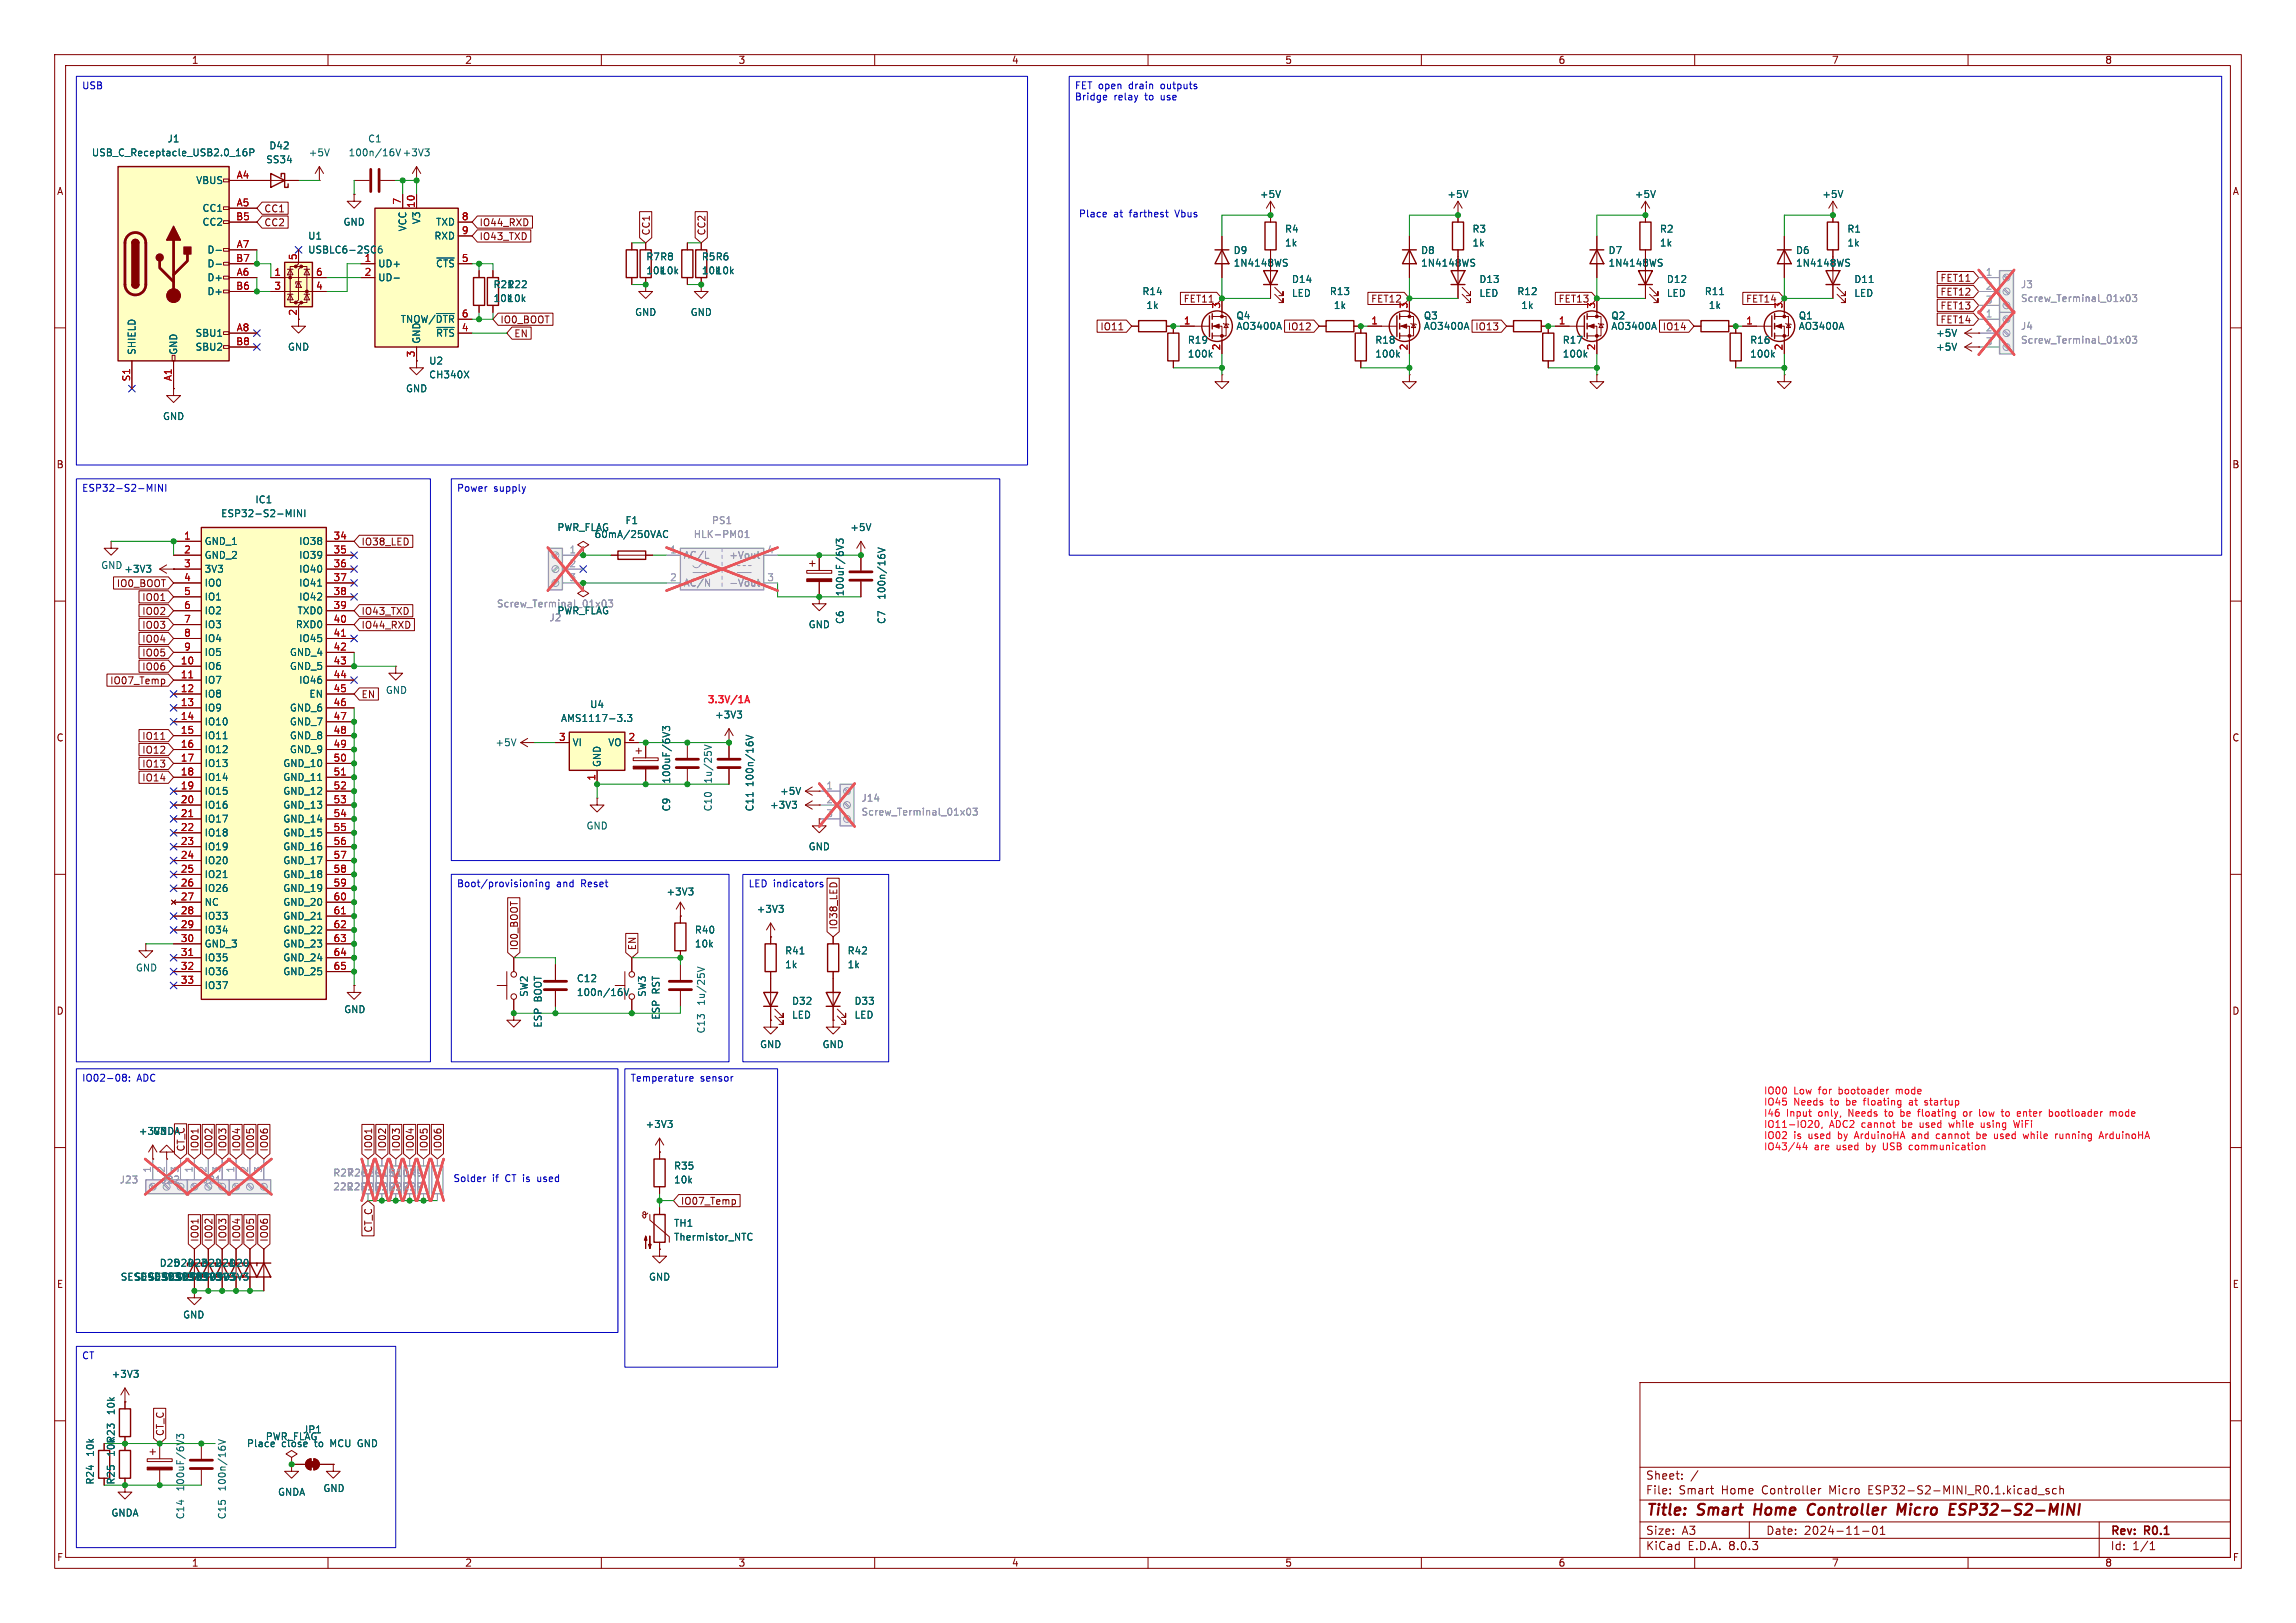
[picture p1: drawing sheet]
<svg xmlns="http://www.w3.org/2000/svg" width="420mm" height="297mm" viewBox="0 0 420 297" stroke-linecap="round" stroke-linejoin="round" font-family="sans-serif">
<defs><g id="words">
<g font-size="2.8" fill="#840000">
<text x="301" y="277.9">Title:</text>
<text x="310.6" y="277.9">Smart</text>
<text x="321.7" y="277.9">Home</text>
<text x="332.3" y="277.9">Controller</text>
<text x="349.5" y="277.9">Micro</text>
<text x="359.8" y="277.9">ESP32-S2-MINI</text>
</g>
<g font-size="2.1" fill="#840000">
<text x="301" y="273.7">File:</text>
<text x="301" y="271">Sheet:</text>
<text x="307.1" y="273.7">Smart</text>
<text x="314.9" y="273.7">Home</text>
<text x="322.5" y="273.7">Controller</text>
<text x="334.9" y="273.7">Micro</text>
<text x="342.2" y="273.7">ESP32-S2-MINI_R0.1.kicad_sch</text>
<text x="301" y="281.1">Size:</text>
<text x="307.6" y="281.1">A3</text>
<text x="323" y="281.1">Date:</text>
<text x="330" y="281.1">2024-11-01</text>
<text x="386" y="281.3">Rev:</text>
<text x="392.4" y="281.3">R0.1</text>
<text x="301" y="283.9">KiCad</text>
<text x="308.7" y="283.9">E.D.A.</text>
<text x="316.3" y="283.9">8.0.3</text>
<text x="386" y="283.9">Id:</text>
<text x="390.1" y="283.9">1/1</text>
</g>
<g font-size="1.8" fill="#840000">
<text x="35" y="11.9">1</text>
<text x="85" y="11.9">2</text>
<text x="135" y="11.9">3</text>
<text x="185" y="11.9">4</text>
<text x="235" y="11.9">5</text>
<text x="285" y="11.9">6</text>
<text x="335" y="11.9">7</text>
<text x="385" y="11.9">8</text>
<text x="10.3" y="35.9">A</text>
<text x="408.3" y="35.9">A</text>
<text x="48.3" y="39.1">CC1</text>
<text x="48.3" y="41.6">CC2</text>
<text x="87.6" y="41.6">IO44_RXD</text>
<text x="87.6" y="44.1">IO43_TXD</text>
<text x="119.1" y="43.2" transform="rotate(-90 119.1 43.2)">CC1</text>
<text x="129.2" y="43.2" transform="rotate(-90 129.2 43.2)">CC2</text>
<text x="354.9" y="51.8">FET11</text>
<text x="54.4" y="57.9" transform="rotate(-90 54.4 57.9)">2</text>
<text x="91.4" y="59.4">IO0_BOOT</text>
<text x="216.4" y="55.6">FET11</text>
<text x="250.7" y="55.6">FET12</text>
<text x="285" y="55.6">FET13</text>
<text x="319.3" y="55.6">FET14</text>
<text x="354.9" y="54.3">FET12</text>
<text x="354.9" y="56.8">FET13</text>
<text x="354.9" y="59.4">FET14</text>
<text x="94" y="61.9">EN</text>
<text x="201.2" y="60.6">IO11</text>
<text x="235.5" y="60.6">IO12</text>
<text x="269.8" y="60.6">IO13</text>
<text x="304.1" y="60.6">IO14</text>
<text x="10.3" y="85.9">B</text>
<text x="408.2" y="85.9">B</text>
<text x="66" y="100">IO38_LED</text>
<text x="21.3" y="107.6">IO0_BOOT</text>
<text x="25.9" y="112.7">IO02</text>
<text x="25.9" y="110.2">IO01</text>
<text x="66" y="112.7">IO43_TXD</text>
<text x="25.9" y="115.3">IO03</text>
<text x="25.9" y="117.8">IO04</text>
<text x="66" y="115.3">IO44_RXD</text>
<text x="20.1" y="125.4">IO07_Temp</text>
<text x="25.9" y="122.9">IO06</text>
<text x="25.9" y="120.3">IO05</text>
<text x="66" y="128">EN</text>
<text x="10.3" y="135.9">C</text>
<text x="25.9" y="135.6">IO11</text>
<text x="408.2" y="135.9">C</text>
<text x="25.9" y="143.2">IO14</text>
<text x="25.9" y="140.7">IO13</text>
<text x="25.9" y="138.1">IO12</text>
<text x="94.9" y="174" transform="rotate(-90 94.9 174)">IO0_BOOT</text>
<text x="116.5" y="174" transform="rotate(-90 116.5 174)">EN</text>
<text x="153.4" y="170.2" transform="rotate(-90 153.4 170.2)">IO38_LED</text>
<text x="10.3" y="185.9">D</text>
<text x="408.2" y="185.9">D</text>
<text x="34" y="210.8" transform="rotate(-90 34 210.8)">CT_C</text>
<text x="36.5" y="210.8" transform="rotate(-90 36.5 210.8)">IO01</text>
<text x="39.1" y="210.8" transform="rotate(-90 39.1 210.8)">IO02</text>
<text x="41.6" y="210.8" transform="rotate(-90 41.6 210.8)">IO03</text>
<text x="44.1" y="210.8" transform="rotate(-90 44.1 210.8)">IO04</text>
<text x="46.7" y="210.8" transform="rotate(-90 46.7 210.8)">IO05</text>
<text x="49.2" y="210.8" transform="rotate(-90 49.2 210.8)">IO06</text>
<text x="68.3" y="210.8" transform="rotate(-90 68.3 210.8)">IO01</text>
<text x="70.8" y="210.8" transform="rotate(-90 70.8 210.8)">IO02</text>
<text x="73.3" y="210.8" transform="rotate(-90 73.3 210.8)">IO03</text>
<text x="75.9" y="210.8" transform="rotate(-90 75.9 210.8)">IO04</text>
<text x="78.4" y="210.8" transform="rotate(-90 78.4 210.8)">IO05</text>
<text x="81" y="210.8" transform="rotate(-90 81 210.8)">IO06</text>
<text x="124.5" y="220.7">IO07_Temp</text>
<text x="36.5" y="227.3" transform="rotate(-90 36.5 227.3)">IO01</text>
<text x="39.1" y="227.3" transform="rotate(-90 39.1 227.3)">IO02</text>
<text x="41.6" y="227.3" transform="rotate(-90 41.6 227.3)">IO03</text>
<text x="44.1" y="227.3" transform="rotate(-90 44.1 227.3)">IO04</text>
<text x="46.7" y="227.3" transform="rotate(-90 46.7 227.3)">IO05</text>
<text x="49.2" y="227.3" transform="rotate(-90 49.2 227.3)">IO06</text>
<text x="68.3" y="225.7" transform="rotate(-90 68.3 225.7)">CT_C</text>
<text x="10.3" y="235.9">E</text>
<text x="408.3" y="235.9">E</text>
<text x="30.2" y="262.9" transform="rotate(-90 30.2 262.9)">CT_C</text>
<text x="10.3" y="285.9">F</text>
<text x="35" y="286.9">1</text>
<text x="85" y="286.9">2</text>
<text x="135" y="286.9">3</text>
<text x="185" y="286.9">4</text>
<text x="235" y="286.9">5</text>
<text x="285" y="286.9">6</text>
<text x="335" y="286.9">7</text>
<text x="385" y="286.9">8</text>
<text x="408.3" y="285.9">F</text>
</g>
<g font-size="1.8" fill="#0000c2">
<text x="14.9" y="16.6">USB</text>
<text x="196.5" y="16.6">FET open</text>
<text x="206.6" y="16.6">drain</text>
<text x="212.6" y="16.6">outputs</text>
<text x="196.5" y="18.7">Bridge</text>
<text x="203.8" y="18.7">relay</text>
<text x="209.6" y="18.7">to</text>
<text x="212.6" y="18.7">use</text>
<text x="197.3" y="40">Place</text>
<text x="203.7" y="40">at</text>
<text x="206.7" y="40">farthest</text>
<text x="215.3" y="40">Vbus</text>
<text x="14.9" y="90.3">ESP32-S2-MINI</text>
<text x="83.5" y="90.3">Power</text>
<text x="90.3" y="90.3">supply</text>
<text x="83.5" y="162.7">Boot/provisioning</text>
<text x="101.8" y="162.7">and</text>
<text x="106.4" y="162.7">Reset</text>
<text x="136.8" y="162.7">LED indicators</text>
<text x="14.9" y="198.3">IO02-08:</text>
<text x="25" y="198.3">ADC</text>
<text x="115.3" y="198.3">Temperature</text>
<text x="128.1" y="198.3">sensor</text>
<text x="82.8" y="216.5">Solder</text>
<text x="90.1" y="216.5">if</text>
<text x="92.6" y="216.5">CT is</text>
<text x="98.8" y="216.5">used</text>
<text x="14.9" y="249.1">CT</text>
</g>
<g font-size="1.8" fill="#006464">
<text x="16.7" y="28.8">USB_C_Receptacle_USB2.0_16P</text>
<text x="30.6" y="26.3">J1</text>
<text x="49.2" y="27.5">D42</text>
<text x="56.4" y="28.8">+5V</text>
<text x="63.7" y="28.8">100n/16V</text>
<text x="67.2" y="26.3">C1</text>
<text x="73.6" y="28.8">+3V3</text>
<text x="35.8" y="33.9">VBUS</text>
<text x="48.6" y="30.1">SS34</text>
<text x="36.9" y="39">CC1</text>
<text x="36.9" y="41.5">CC2</text>
<text x="62.7" y="41.5">GND</text>
<text x="77.1" y="41.1" transform="rotate(-90 77.1 41.1)">V3</text>
<text x="79.7" y="41.5">TXD</text>
<text x="230.4" y="36.4">+5V</text>
<text x="264.7" y="36.4">+5V</text>
<text x="299" y="36.4">+5V</text>
<text x="333.2" y="36.4">+5V</text>
<text x="37.8" y="46.6">D-</text>
<text x="56.3" y="44">U1</text>
<text x="56.3" y="46.6">USBLC6-2SC6</text>
<text x="74.5" y="42.4" transform="rotate(-90 74.5 42.4)">VCC</text>
<text x="79.4" y="44">RXD</text>
<text x="118.1" y="47.9">R7R8</text>
<text x="128.3" y="47.9">R5R6</text>
<text x="225.6" y="46.7">D9</text>
<text x="235" y="42.8">R4</text>
<text x="235" y="45.3">1k</text>
<text x="259.9" y="46.7">D8</text>
<text x="269.3" y="42.8">R3</text>
<text x="269.3" y="45.3">1k</text>
<text x="294.1" y="46.7">D7</text>
<text x="303.5" y="42.8">R2</text>
<text x="303.5" y="45.3">1k</text>
<text x="328.4" y="46.7">D6</text>
<text x="337.8" y="42.8">R1</text>
<text x="337.8" y="45.3">1k</text>
<text x="37.8" y="51.7">D+</text>
<text x="37.8" y="49.1">D-</text>
<text x="69.1" y="49.1">UD+</text>
<text x="69.1" y="51.7">UD-</text>
<text x="79.7" y="49.1">~{CTS}</text>
<text x="90.2" y="52.9">R21R22</text>
<text x="118.1" y="50.4">10k10k</text>
<text x="128.3" y="50.4">10k10k</text>
<text x="225.6" y="49">1N4148WS</text>
<text x="236.2" y="52">D14</text>
<text x="259.9" y="49">1N4148WS</text>
<text x="270.5" y="52">D13</text>
<text x="294.1" y="49">1N4148WS</text>
<text x="304.8" y="52">D12</text>
<text x="328.4" y="49">1N4148WS</text>
<text x="339.1" y="52">D11</text>
<text x="37.8" y="54.2">D+</text>
<text x="73.2" y="59.3">TNOW/~{DTR}</text>
<text x="90.2" y="55.5">10k10k</text>
<text x="116.1" y="58">GND</text>
<text x="126.2" y="58">GND</text>
<text x="208.9" y="54.2">R14</text>
<text x="209.6" y="56.7">1k</text>
<text x="226.1" y="58.6">Q4</text>
<text x="236.2" y="54.5">LED</text>
<text x="243.2" y="54.2">R13</text>
<text x="243.9" y="56.7">1k</text>
<text x="260.4" y="58.6">Q3</text>
<text x="270.5" y="54.5">LED</text>
<text x="277.5" y="54.2">R12</text>
<text x="278.2" y="56.7">1k</text>
<text x="294.7" y="58.6">Q2</text>
<text x="304.8" y="54.5">LED</text>
<text x="311.7" y="54.2">R11</text>
<text x="312.5" y="56.7">1k</text>
<text x="328.9" y="58.6">Q1</text>
<text x="339.1" y="54.5">LED</text>
<text x="25" y="65" transform="rotate(-90 25 65)">SHIELD</text>
<text x="32.6" y="65" transform="rotate(-90 32.6 65)">GND</text>
<text x="35.7" y="61.8">SBU1</text>
<text x="35.7" y="64.4">SBU2</text>
<text x="52.6" y="64.4">GND</text>
<text x="77.1" y="63" transform="rotate(-90 77.1 63)">GND</text>
<text x="79.7" y="61.8">~{RTS}</text>
<text x="217.2" y="63.1">R19</text>
<text x="217.2" y="65.6">100k</text>
<text x="226.1" y="60.6">AO3400A</text>
<text x="251.5" y="63.1">R18</text>
<text x="251.5" y="65.6">100k</text>
<text x="260.4" y="60.6">AO3400A</text>
<text x="285.8" y="63.1">R17</text>
<text x="285.8" y="65.6">100k</text>
<text x="294.7" y="60.6">AO3400A</text>
<text x="320.1" y="63.1">R16</text>
<text x="320.1" y="65.6">100k</text>
<text x="328.9" y="60.6">AO3400A</text>
<text x="354.1" y="64.4">+5V</text>
<text x="354.1" y="61.8">+5V</text>
<text x="74.2" y="72">GND</text>
<text x="78.4" y="66.9">U2</text>
<text x="78.4" y="69.4">CH340X</text>
<text x="29.7" y="77.1">GND</text>
<text x="40.4" y="94.8">ESP32-S2-MINI</text>
<text x="46.6" y="92.3">IC1</text>
<text x="37.3" y="99.9">GND_1</text>
<text x="54.6" y="99.9">IO38</text>
<text x="101.9" y="97.4">PWR_FLAG</text>
<text x="108.7" y="98.7">60mA/250VAC</text>
<text x="114.3" y="96.1">F1</text>
<text x="155.4" y="97.4">+5V</text>
<text x="18.4" y="104.3">GND</text>
<text x="22.6" y="105">+3V3</text>
<text x="37.3" y="102.5">GND_2</text>
<text x="37.3" y="105">3V3</text>
<text x="37.3" y="107.5">IO0</text>
<text x="54.6" y="102.5">IO39</text>
<text x="54.6" y="105">IO40</text>
<text x="54.6" y="107.5">IO41</text>
<text x="37.3" y="110.1">IO1</text>
<text x="37.3" y="112.6">IO2</text>
<text x="54.3" y="112.6">TXD0</text>
<text x="54.6" y="110.1">IO42</text>
<text x="101.9" y="112.6">PWR_FLAG</text>
<text x="154.5" y="109.2" transform="rotate(-90 154.5 109.2)">100uF/6V3</text>
<text x="162.2" y="109.8" transform="rotate(-90 162.2 109.8)">100n/16V</text>
<text x="37.3" y="115.2">IO3</text>
<text x="37.3" y="117.7">IO4</text>
<text x="54" y="115.2">RXD0</text>
<text x="54.6" y="117.7">IO45</text>
<text x="147.8" y="115.2">GND</text>
<text x="154.5" y="114.3" transform="rotate(-90 154.5 114.3)">C6</text>
<text x="162.2" y="114.3" transform="rotate(-90 162.2 114.3)">C7</text>
<text x="37.3" y="122.8">IO6</text>
<text x="37.3" y="125.3">IO7</text>
<text x="37.3" y="120.2">IO5</text>
<text x="52.9" y="120.2">GND_4</text>
<text x="52.9" y="122.8">GND_5</text>
<text x="54.6" y="125.3">IO46</text>
<text x="37.3" y="127.9">IO8</text>
<text x="37.3" y="130.4">IO9</text>
<text x="52.9" y="130.4">GND_6</text>
<text x="56.5" y="127.9">EN</text>
<text x="70.5" y="127.2">GND</text>
<text x="107.8" y="129.8">U4</text>
<text x="130.7" y="131.7">+3V3</text>
<text x="37.3" y="132.9">IO10</text>
<text x="37.3" y="135.5">IO11</text>
<text x="52.9" y="132.9">GND_7</text>
<text x="52.9" y="135.5">GND_8</text>
<text x="90.5" y="136.8">+5V</text>
<text x="102.5" y="132.3">AMS1117-3.3</text>
<text x="104.6" y="136.8">VI</text>
<text x="111.2" y="136.8">VO</text>
<text x="37.3" y="138">IO12</text>
<text x="37.3" y="140.6">IO13</text>
<text x="37.3" y="143.1">IO14</text>
<text x="51.7" y="140.6">GND_10</text>
<text x="51.7" y="143.1">GND_11</text>
<text x="52.9" y="138">GND_9</text>
<text x="110.1" y="140.5" transform="rotate(-90 110.1 140.5)">GND</text>
<text x="122.8" y="143.5" transform="rotate(-90 122.8 143.5)">100uF/6V3</text>
<text x="130.4" y="143.5" transform="rotate(-90 130.4 143.5)">1u/25V</text>
<text x="37.3" y="145.6">IO15</text>
<text x="37.3" y="148.2">IO16</text>
<text x="51.7" y="145.6">GND_12</text>
<text x="51.7" y="148.2">GND_13</text>
<text x="122.8" y="148.6" transform="rotate(-90 122.8 148.6)">C9</text>
<text x="130.4" y="148.6" transform="rotate(-90 130.4 148.6)">C10</text>
<text x="138" y="148.6" transform="rotate(-90 138 148.6)">C11</text>
<text x="138" y="144.1" transform="rotate(-90 138 144.1)">100n/16V</text>
<text x="140.8" y="148.2">+3V3</text>
<text x="142.6" y="145.6">+5V</text>
<text x="37.3" y="150.7">IO17</text>
<text x="37.3" y="153.3">IO18</text>
<text x="37.3" y="155.8">IO19</text>
<text x="51.7" y="150.7">GND_14</text>
<text x="51.7" y="153.3">GND_15</text>
<text x="51.7" y="155.8">GND_16</text>
<text x="107.2" y="152">GND</text>
<text x="147.8" y="155.8">GND</text>
<text x="37.3" y="158.3">IO20</text>
<text x="37.3" y="160.9">IO21</text>
<text x="51.7" y="158.3">GND_17</text>
<text x="51.7" y="160.9">GND_18</text>
<text x="37.3" y="163.4">IO26</text>
<text x="37.3" y="166">NC</text>
<text x="51.7" y="163.4">GND_19</text>
<text x="51.7" y="166">GND_20</text>
<text x="121.8" y="164.1">+3V3</text>
<text x="138.3" y="167.2">+3V3</text>
<text x="37.3" y="168.5">IO33</text>
<text x="37.3" y="171">IO34</text>
<text x="37.3" y="173.6">GND_3</text>
<text x="51.7" y="168.5">GND_21</text>
<text x="51.7" y="171">GND_22</text>
<text x="51.7" y="173.6">GND_23</text>
<text x="127" y="173.6">10k</text>
<text x="127" y="171">R40</text>
<text x="24.8" y="178">GND</text>
<text x="37.3" y="176.1">IO35</text>
<text x="37.3" y="178.7">IO36</text>
<text x="51.7" y="176.1">GND_24</text>
<text x="51.7" y="178.7">GND_25</text>
<text x="105.4" y="179.9">C12</text>
<text x="143.5" y="174.9">R41</text>
<text x="143.5" y="177.4">1k</text>
<text x="154.9" y="174.9">R42</text>
<text x="154.9" y="177.4">1k</text>
<text x="37.3" y="181.2">IO37</text>
<text x="62.9" y="185.6">GND</text>
<text x="96.7" y="182.5" transform="rotate(-90 96.7 182.5)">SW2</text>
<text x="99.3" y="183.3" transform="rotate(-90 99.3 183.3)">BOOT</text>
<text x="105.4" y="182.5">100n/16V</text>
<text x="118.3" y="182.5" transform="rotate(-90 118.3 182.5)">SW3</text>
<text x="120.9" y="181.9" transform="rotate(-90 120.9 181.9)">RST</text>
<text x="129.1" y="184.1" transform="rotate(-90 129.1 184.1)">1u/25V</text>
<text x="144.8" y="184.1">D32</text>
<text x="156.2" y="184.1">D33</text>
<text x="99.3" y="188.1" transform="rotate(-90 99.3 188.1)">ESP</text>
<text x="120.9" y="186.7" transform="rotate(-90 120.9 186.7)">ESP</text>
<text x="129.1" y="189.2" transform="rotate(-90 129.1 189.2)">C13</text>
<text x="138.9" y="192">GND</text>
<text x="144.8" y="186.6">LED</text>
<text x="150.4" y="192">GND</text>
<text x="156.2" y="186.6">LED</text>
<text x="25.3" y="207.9">+3V3</text>
<text x="27.9" y="207.9">GNDA</text>
<text x="118" y="206.6">+3V3</text>
<text x="123.2" y="214.2">R35</text>
<text x="123.2" y="216.8">10k</text>
<text x="123.2" y="224.7">TH1</text>
<text x="123.2" y="227.2">Thermistor_NTC</text>
<text x="29.1" y="232">D25D24D23D22D21D20</text>
<text x="22" y="234.5">SESD9D3V3SESD9D3V3</text>
<text x="24.5" y="234.5">SESD9D3V3SESD9D3V3</text>
<text x="27.1" y="234.5">SESD9D3V3</text>
<text x="29.6" y="234.5">SESD9D3V3</text>
<text x="118.6" y="234.5">GND</text>
<text x="33.4" y="241.5">GND</text>
<text x="20.3" y="252.3">+3V3</text>
<text x="21.2" y="259.1" transform="rotate(-90 21.2 259.1)">10k</text>
<text x="48.5" y="263.8">PWR_FLAG</text>
<text x="55.3" y="262.5">JP1</text>
<text x="17.4" y="266.7" transform="rotate(-90 17.4 266.7)">10k</text>
<text x="21.2" y="266.7" transform="rotate(-90 21.2 266.7)">10k</text>
<text x="21.2" y="264.2" transform="rotate(-90 21.2 264.2)">R23</text>
<text x="45.1" y="265">Place</text>
<text x="51.5" y="265">close</text>
<text x="57.7" y="265">to</text>
<text x="60.7" y="265">MCU GND</text>
<text x="17.4" y="271.8" transform="rotate(-90 17.4 271.8)">R24</text>
<text x="21.2" y="271.8" transform="rotate(-90 21.2 271.8)">R25</text>
<text x="33.9" y="273" transform="rotate(-90 33.9 273)">100uF/6V3</text>
<text x="41.5" y="273" transform="rotate(-90 41.5 273)">100n/16V</text>
<text x="50.8" y="273.9">GNDA</text>
<text x="59.1" y="273.2">GND</text>
<text x="20.3" y="277.7">GNDA</text>
<text x="33.9" y="278.1" transform="rotate(-90 33.9 278.1)">C14</text>
<text x="41.5" y="278.1" transform="rotate(-90 41.5 278.1)">C15</text>
</g>
<g font-size="1.8" fill="#a90000">
<text x="43.2" y="32.8">A4</text>
<text x="43.1" y="40.4">B5</text>
<text x="43.2" y="37.8">A5</text>
<text x="73.4" y="37.5" transform="rotate(-90 73.4 37.5)">7</text>
<text x="75.9" y="38.1" transform="rotate(-90 75.9 38.1)">10</text>
<text x="84.4" y="40.4">8</text>
<text x="43.2" y="45.5">A7</text>
<text x="54.4" y="47.7" transform="rotate(-90 54.4 47.7)">5</text>
<text x="84.4" y="42.9">9</text>
<text x="43.1" y="53.1">B6</text>
<text x="43.1" y="48">B7</text>
<text x="43.2" y="50.5">A6</text>
<text x="50.1" y="50.5">1</text>
<text x="50.1" y="53.1">3</text>
<text x="57.7" y="53.1">4</text>
<text x="57.7" y="50.5">6</text>
<text x="66.6" y="48">1</text>
<text x="66.6" y="50.5">2</text>
<text x="84.4" y="48">5</text>
<text x="84.4" y="58.2">6</text>
<text x="216.5" y="59.4">1</text>
<text x="223.3" y="56.6" transform="rotate(-90 223.3 56.6)">3</text>
<text x="250.8" y="59.4">1</text>
<text x="257.6" y="56.6" transform="rotate(-90 257.6 56.6)">3</text>
<text x="285" y="59.4">1</text>
<text x="291.8" y="56.6" transform="rotate(-90 291.8 56.6)">3</text>
<text x="319.3" y="59.4">1</text>
<text x="326.1" y="56.6" transform="rotate(-90 326.1 56.6)">3</text>
<text x="43.1" y="63.2">B8</text>
<text x="43.2" y="60.7">A8</text>
<text x="75.9" y="65.5" transform="rotate(-90 75.9 65.5)">3</text>
<text x="84.4" y="60.7">4</text>
<text x="223.3" y="64.2" transform="rotate(-90 223.3 64.2)">2</text>
<text x="257.6" y="64.2" transform="rotate(-90 257.6 64.2)">2</text>
<text x="291.8" y="64.2" transform="rotate(-90 291.8 64.2)">2</text>
<text x="326.1" y="64.2" transform="rotate(-90 326.1 64.2)">2</text>
<text x="23.9" y="69.9" transform="rotate(-90 23.9 69.9)">S1</text>
<text x="31.5" y="69.8" transform="rotate(-90 31.5 69.8)">A1</text>
<text x="33.6" y="98.8">1</text>
<text x="33.6" y="101.3">2</text>
<text x="60.9" y="98.8">34</text>
<text x="60.9" y="101.3">35</text>
<text x="33.6" y="103.9">3</text>
<text x="33.6" y="106.4">4</text>
<text x="60.9" y="103.9">36</text>
<text x="60.9" y="106.4">37</text>
<text x="33.6" y="109">5</text>
<text x="33.6" y="111.5">6</text>
<text x="60.9" y="109">38</text>
<text x="60.9" y="111.5">39</text>
<text x="33.6" y="114">7</text>
<text x="33.6" y="116.6">8</text>
<text x="33.6" y="119.1">9</text>
<text x="60.9" y="114">40</text>
<text x="60.9" y="116.6">41</text>
<text x="60.9" y="119.1">42</text>
<text x="33" y="121.7">10</text>
<text x="33" y="124.2">11</text>
<text x="60.9" y="121.7">43</text>
<text x="60.9" y="124.2">44</text>
<text x="33" y="126.7">12</text>
<text x="33" y="129.3">13</text>
<text x="33" y="131.8">14</text>
<text x="60.9" y="126.7">45</text>
<text x="60.9" y="129.3">46</text>
<text x="60.9" y="131.8">47</text>
<text x="33" y="134.4">15</text>
<text x="33" y="136.9">16</text>
<text x="60.9" y="134.4">48</text>
<text x="60.9" y="136.9">49</text>
<text x="102.2" y="135.6">3</text>
<text x="114.9" y="135.6">2</text>
<text x="33" y="139.4">17</text>
<text x="33" y="142">18</text>
<text x="60.9" y="139.4">50</text>
<text x="60.9" y="142">51</text>
<text x="109" y="142.9" transform="rotate(-90 109 142.9)">1</text>
<text x="33" y="144.5">19</text>
<text x="33" y="147.1">20</text>
<text x="33" y="149.6">21</text>
<text x="60.9" y="144.5">52</text>
<text x="60.9" y="147.1">53</text>
<text x="60.9" y="149.6">54</text>
<text x="33" y="152.1">22</text>
<text x="33" y="154.7">23</text>
<text x="60.9" y="152.1">55</text>
<text x="60.9" y="154.7">56</text>
<text x="33" y="157.2">24</text>
<text x="33" y="159.8">25</text>
<text x="60.9" y="157.2">57</text>
<text x="60.9" y="159.8">58</text>
<text x="33" y="162.3">26</text>
<text x="33" y="164.8">27</text>
<text x="33" y="167.4">28</text>
<text x="60.9" y="162.3">59</text>
<text x="60.9" y="164.8">60</text>
<text x="60.9" y="167.4">61</text>
<text x="33" y="169.9">29</text>
<text x="33" y="172.5">30</text>
<text x="60.9" y="169.9">62</text>
<text x="60.9" y="172.5">63</text>
<text x="33" y="175">31</text>
<text x="33" y="177.5">32</text>
<text x="60.9" y="175">64</text>
<text x="60.9" y="177.5">65</text>
<text x="33" y="180.1">33</text>
</g>
<g font-size="1.8" fill="#aaa">
<text x="363.1" y="50.5">1</text>
<text x="363.1" y="53.1">2</text>
<text x="363.1" y="58.2">1</text>
<text x="363.1" y="55.6">3</text>
<text x="363.1" y="60.7">2</text>
<text x="363.1" y="63.2">3</text>
<text x="104.1" y="101.3">1</text>
<text x="122.5" y="101.3">1</text>
<text x="140.3" y="101.3">4</text>
<text x="104.1" y="103.9">2</text>
<text x="104.1" y="106.4">3</text>
<text x="122.5" y="106.4">2</text>
<text x="140.3" y="106.4">3</text>
<text x="151.1" y="144.5">1</text>
<text x="151.1" y="147.1">2</text>
<text x="151.1" y="149.6">3</text>
<text x="27.7" y="214.7" transform="rotate(-90 27.7 214.7)">1</text>
<text x="30.2" y="214.7" transform="rotate(-90 30.2 214.7)">2</text>
<text x="35.3" y="214.7" transform="rotate(-90 35.3 214.7)">1</text>
<text x="37.8" y="214.7" transform="rotate(-90 37.8 214.7)">2</text>
<text x="40.4" y="214.7" transform="rotate(-90 40.4 214.7)">3</text>
<text x="42.9" y="214.7" transform="rotate(-90 42.9 214.7)">1</text>
<text x="45.5" y="214.7" transform="rotate(-90 45.5 214.7)">2</text>
<text x="48" y="214.7" transform="rotate(-90 48 214.7)">3</text>
</g>
<g font-size="1.8" fill="#989898">
<text x="369.6" y="52.9">J3</text>
<text x="369.6" y="55.5">Screw_Terminal_01x03</text>
<text x="369.6" y="60.6">J4</text>
<text x="369.6" y="63.1">Screw_Terminal_01x03</text>
<text x="126.8" y="98.7">HLK-PM01</text>
<text x="130.1" y="96.1">PS1</text>
<text x="125" y="102.5">AC/L</text>
<text x="125" y="107.5">AC/N</text>
<text x="133.3" y="107.5">-Vout</text>
<text x="133.3" y="102.5">+Vout</text>
<text x="90.8" y="111.4">Screw_Terminal_01x03</text>
<text x="100.4" y="113.9">J2</text>
<text x="157.5" y="146.9">J14</text>
<text x="157.5" y="149.5">Screw_Terminal_01x03</text>
<text x="32.8" y="214.7" transform="rotate(-90 32.8 214.7)">3</text>
<text x="60.9" y="215.5">R27R26R20R15R10</text>
<text x="74.8" y="215.5">R9</text>
<text x="21.8" y="216.8">J23</text>
<text x="29.4" y="216.8">J22</text>
<text x="37" y="216.8">J21</text>
<text x="60.9" y="218">22R22R22R22R22R22R</text>
</g>
<text font-size="1.8" fill="#f01" x="129.2" y="129">3.3V/1A</text>
<g font-size="1.8" fill="#ff001b">
<text x="322.6" y="200.3">IO00</text>
<text x="322.6" y="202.4">IO45</text>
<text x="328.1" y="200.3">Low</text>
<text x="328.1" y="202.4">Needs</text>
<text x="332.8" y="200.3">for</text>
<text x="335" y="202.4">to</text>
<text x="336.6" y="200.3">bootoader</text>
<text x="338" y="202.4">be</text>
<text x="341.4" y="202.4">floating</text>
<text x="347.3" y="200.3">mode</text>
<text x="349.9" y="202.4">at</text>
<text x="352.9" y="202.4">startup</text>
<text x="322.6" y="204.4">I46</text>
<text x="322.6" y="206.5">IO11-IO20,</text>
<text x="322.6" y="208.5">IO02</text>
<text x="326.8" y="204.4">Input</text>
<text x="328.1" y="208.5">is</text>
<text x="330.9" y="208.5">used</text>
<text x="332.7" y="204.4">only,</text>
<text x="334.6" y="206.5">ADC2</text>
<text x="336.5" y="208.5">by</text>
<text x="338.4" y="204.4">Needs</text>
<text x="339.8" y="208.5">ArduinoHA</text>
<text x="340.6" y="206.5">cannot</text>
<text x="345.3" y="204.4">to</text>
<text x="348.2" y="206.5">be</text>
<text x="348.3" y="204.4">be</text>
<text x="350.4" y="208.5">and</text>
<text x="351.6" y="206.5">used</text>
<text x="351.7" y="204.4">floating</text>
<text x="355.1" y="208.5">cannot</text>
<text x="357.2" y="206.5">while</text>
<text x="360.2" y="204.4">or</text>
<text x="362.6" y="208.5">be</text>
<text x="363.2" y="206.5">using</text>
<text x="363.3" y="204.4">low</text>
<text x="366.1" y="208.5">used</text>
<text x="367.6" y="204.4">to</text>
<text x="369.5" y="206.5">WiFi</text>
<text x="370.7" y="204.4">enter</text>
<text x="371.6" y="208.5">while</text>
<text x="376.7" y="204.4">bootloader</text>
<text x="377.6" y="208.5">running</text>
<text x="386" y="208.5">ArduinoHA</text>
<text x="388" y="204.4">mode</text>
<text x="322.6" y="210.6">IO43/44</text>
<text x="331.9" y="210.6">are</text>
<text x="336" y="210.6">used</text>
<text x="341.6" y="210.6">by</text>
<text x="344.9" y="210.6">USB</text>
<text x="349.9" y="210.6">communication</text>
</g>
</g></defs>
<g fill="none" stroke="#840000" stroke-width=".18">
<path d="M10 10h400v277h-400zM12 12h396v273h-396zM60 10v2M110 10v2M160 10v2M210 10v2M260 10v2M310 10v2M360 10v2M232.4 39.4v1.2M10 60h2M128.3 44.5v1.2"/>
<path d="M128.3 50.8v1.3M223.5 43.2v7.6M232.4 45.7v1.3M292.1 43.2v7.6M408 60h2M10 110h2M408 110h2M10 160h2M408 160h2M10 210h2M30.5 210.8h-1.3l1.3-1.2 1.2 1.2h-1.2v1.3M30.5 212.1h.1"/>
<path d="M408 210h2M10 260h2M300 253h108v32h-108zM408 260h2M300 278.5h108M300 274.5h108M300 268.5h108M305.5 273.2v.2M305.5 272.5v.1M307.7 270.5v.2M307.7 269.8v.1M310.6 269.1l-1.3 1.9"/>
<path d="M312.9 272.4h.5M313.3 273.4h.1M320 278.5v3M332.7 272.4v1M333.1 272.4l-.3 .1-.1 .2M342.7 279.4l.2-.1a.8 .8 0 0 1 .5 .7 .8 .8 0 0 1-.5 .8 1 1 0 0 1-.2-1.4zM343.9 279.7l.5-.4v1.5M372.8 273.5h1.1M374.8 272.5l-.4-.1-.2 .2 .1 .2 .5 .2v.3h-.6M376.2 272.5l-.5-.1-.3 .3v.4l.2 .2h.6M376.8 272.5l.2-.1 .4 .1v.9M376.8 271.9v1.5"/>
<path d="M384 278.5v6.5M60 285v2M110 285v2M160 285v2M210 285v2M260 285v2M300 281.5h108M310 285v2M340.7 280.2h1.2M343.9 280.8h.9M360 285v2M393.3 283.6h.9"/>
<path d="M393.3 282.5l.4-.4v1.5"/>
</g>
<path d="M321.1 275.2l-.2 2M331.7 275.2a1.13 1.13 0 0 0-1 .7 1.13 1.13 0 0 0 .3 1.2l.2 .1 .5-.1M347.1 277.2l.2-2 .5 1.4 .8-1.4-.2 2M358.3 277.1l.3 .1 .7-.1M359.4 275.2l-.7 .1a.46 .46 0 0 0-.2 .5 .46 .46 0 0 0 .3 .4l.4 .1" fill="none" stroke="#840000" stroke-width=".4"/>
<path d="M127.3 45.7h2v5.1h-2zM222.2 45.7h2.6M223.5 45.7l1.3 2.6h-2.6zM231.4 40.6h2v5.1h-2zM290.8 45.7h2.6M292.1 45.7l1.3 2.6h-2.6z" fill="none" stroke="#840000" stroke-width=".25"/>
<path d="M235 48l.3 .2 .2 .3-.3 .2h-.3M235 47.4l.5 .1M303.6 48l.3 .2 .1 .3-.2 .2h-.3M303.6 47.4l.4 .1" fill="none" stroke="#006464" stroke-width=".18"/>
<path d="M124.5 100.3h15.2v7.7h-15.2z" fill="#f0f0f0"/>
<path d="M124.5 100.3h15.2v7.7h-15.2zM66.3 213.4h2v5h-2zM68.8 213.4h2.1v5h-2.1zM71.4 213.4h2v5h-2zM73.9 213.4h2v5h-2zM76.5 213.4h2v5h-2z" fill="none" stroke="#a1a1a1" stroke-width=".25"/>
<g fill="none" stroke="#a1a1a1" stroke-width=".18">
<path d="M121.9 101.6h2.6M121.9 106.7h2.6M126.7 103.5a.8 .8 0 0 0 .8 .4 .8 .8 0 0 0 .7-.6 .73 .73 0 0 1 1.1 .2M126.7 104.8h2.6M132.1 100.3v.7M132.1 101.6v.6M132.1 102.9v.6M132.1 104.1v.7M132.1 105.4v.6M132.1 106.7v.6M134.9 104.8h2.5M134.9 103.5h.5"/>
<path d="M135.9 103.5h.5M136.9 103.5h.5M139.7 101.6h2.5M139.7 106.7h2.5M67.3 212.1v1.3M67.3 218.4v1.3M69.8 212.1v1.3M69.8 218.4v1.3M72.4 212.1v1.3M72.4 218.4v1.3M74.9 212.1v1.3M74.9 218.4v1.3"/>
<path d="M77.5 212.1v1.3M77.5 218.4v1.3"/>
</g>
<path d="M135.7 97.2l.1 .4-.1 .6M136.3 98.4h.7M136.3 97.5l.3-.4v1.3M129.1 102.2h.6M129.1 106l.7 1.3v-1.3M138.5 106.4h.5M138.5 101.3h.5M138.7 100.9v1.1l.3 .2M138.7 106v1.1l.3 .2" fill="none" stroke="#989898" stroke-width=".18"/>
<path d="M121.9 100.2l20.3 7.9M142.2 100.2l-20.3 7.9M66.2 212.1l2.3 7.6M68.5 212.1l-2.3 7.6M68.7 212.1l2.3 7.6M71 212.1l-2.3 7.6M71.2 212.1l2.3 7.6M73.5 212.1l-2.3 7.6M73.8 212.1l2.3 7.6M76.1 212.1l-2.3 7.6M76.3 212.1l2.3 7.6M78.6 212.1l-2.3 7.6" fill="none" stroke="#e75356" stroke-width=".46"/>
<g fill="none" stroke="#840000" stroke-width=".25">
<path d="M221.2 57.8v3.8M221.7 57.4v1M221.7 59.2v1M231.1 49.5h2.6l-1.3 2.6zM231.1 52.1h2.6M213.6 61h2v5h-2zM221.7 61v1"/>
<circle cx="222.6" cy="59.7" r="2.79"/>
</g>
<g fill="none" stroke="#840000" stroke-width=".18">
<path d="M214.6 59.7v1.3M215.9 59.7h5.3M221.7 59.7h1.8v5.1M221.7 57.9h2.6v3.6h-2.6M223.5 54.6v3.3M223.8 59.2l.1 .1h.8l.1 .1M224.3 59.3l.4 .6h-.8zM232.4 47v7.6M233.2 53.8l1.5 1.6v-.8v.8h-.8M233.2 52.6l1.5 1.5v-.8v.8h-.8M214.6 66v1.3M147.6 104.4h4.5v.5h-4.5z"/>
<path d="M148.1 103.1h1M148.6 102.6v1M149.9 101.6v2.8M149.9 106.4v2.8"/>
</g>
<g fill="#840000" stroke="#840000" stroke-width=".18">
<path d="M147.6 105.9h4.5v.5h-4.5z"/>
<path d="M222 59.7l1-.4v.8z"/>
<circle cx="223.5" cy="61.5" r=".25"/>
<circle cx="223.5" cy="57.9" r=".25"/>
</g>
<path d="M234 59l.4 1.3M221.3 64.9l.4 .4M221.7 64.5l-.5 .5M153 99.7l1.2 .5M153 99.4v-.8l.5 .5 .1-.4h.5l.1 .2-.1 .5" fill="none" stroke="#006464" stroke-width=".18"/>
<path d="M41.9 215.9h7.6v2.5h-7.6z" fill="#f0f0f0"/>
<path d="M41.9 215.9h7.6v2.5h-7.6z" fill="none" stroke="#a1a1a1" stroke-width=".25"/>
<g fill="none" stroke="#a1a1a1" stroke-width=".18">
<path d="M42.7 216.8l.8 .9M42.8 216.6l.9 .9M43.2 212.1v3.8M45.2 216.8l.9 .9M45.4 216.6l.8 .9M45.7 212.1v3.8M47.8 216.8l.8 .9M47.9 216.6l.9 .9M48.3 212.1v3.8"/>
<circle cx="43.2" cy="217.2" r=".63"/>
<circle cx="45.7" cy="217.2" r=".63"/>
<circle cx="48.3" cy="217.2" r=".63"/>
</g>
<path d="M39.6 216.5h.7" fill="none" stroke="#989898" stroke-width=".18"/>
<path d="M41.8 212.1l7.9 6.5M49.7 212.1l-7.9 6.5" fill="none" stroke="#e75356" stroke-width=".46"/>
<path d="M86.6 50.8h2v5.1h-2zM89.2 50.8h2v5.1h-2zM208.3 58.7h5.1v2h-5.1zM247.9 61h2v5h-2z" fill="none" stroke="#840000" stroke-width=".25"/>
<g fill="none" stroke="#840000" stroke-width=".18">
<path d="M87.6 49.5v1.3M87.6 55.9v1.3M90.2 49.5v1.3M90.2 55.9v1.3M207 59.7h1.3M213.4 59.7h1.2M248.9 59.7v1.3M248.9 66v1.3M157.5 99.1l-.8 1.2M157.5 99.1v2.5M157.5 99.1l.7 1.2M149.9 109.2v1.3h1.2l-1.2 1.3-1.3-1.3h1.3"/>
<path d="M149.9 109.2h.1M157.5 101.6h.1"/>
</g>
<path d="M255.6 64.9l.4 .4M256 64.5l-.5 .5M159.3 95.8l-.4 1.3" fill="none" stroke="#006464" stroke-width=".18"/>
<path d="M52.1 48h5v8.1h-5z" fill="#ffffc2"/>
<g fill="#840000" stroke="#840000" stroke-width=".18">
<circle cx="53.1" cy="50.8" r=".25"/>
<circle cx="54.1" cy="55.4" r=".25"/>
<circle cx="54.1" cy="48.8" r=".25"/>
<circle cx="55.1" cy="55.4" r=".25"/>
<circle cx="55.1" cy="48.8" r=".25"/>
<circle cx="56.1" cy="53.3" r=".25"/>
</g>
<g fill="none" stroke="#840000" stroke-width=".18">
<path d="M49.5 53.3h10.2M49.5 50.8h10.2M52.6 53.8h1M52.6 49.3h1M53.1 49.3l.5 1h-1zM53.1 53.8l.5 1.1h-1zM54.1 48.8h-1v6.6h1M54.6 51.6l.5 1h-1zM54.6 45.7v2.6l-.5 .5h1l-.5 .5v5.6l-.5 .5h1l-.5 .5v2.5M55.1 51.6h-1v.3M55.1 48.8h1v6.6h-1M55.6 53.8h1"/>
<path d="M55.6 49.3h1M56.1 53.8l.5 1.1h-1zM56.1 49.3l.5 1h-1z"/>
</g>
<path d="M52.1 48h5v8.1h-5z" fill="none" stroke="#840000" stroke-width=".25"/>
<path d="M69.8 45l-.4 .1a.85 .85 0 0 0 0 1.2l.5-.1v-.4l-.2-.3-.4 .1-.1 .2" fill="none" stroke="#006464" stroke-width=".18"/>
<path d="M36.8 96.5h22.9v86.4h-22.9z" fill="#ffffc2"/>
<path d="M36.8 96.5h22.9v86.4h-22.9z" fill="none" stroke="#840000" stroke-width=".25"/>
<g fill="none" stroke="#840000" stroke-width=".18">
<path d="M31.7 99.1h5.1M59.7 99.1h5.1M31.7 101.6h5.1M31.7 104.1h5.1M31.7 106.7h5.1M31.7 109.2h5.1M31.7 111.8h5.1M31.7 114.3h5.1M31.7 116.8h5.1M31.7 119.4h5.1M59.7 101.6h5.1M59.7 104.1h5.1"/>
<path d="M59.7 106.7h5.1M59.7 109.2h5.1M59.7 111.8h5.1M59.7 114.3h5.1M59.7 116.8h5.1M59.7 119.4h5.1M31.7 121.9h5.1M31.7 124.5h5.1M31.7 127h5.1M31.7 129.5h5.1M31.7 132.1h5.1M31.7 134.6h5.1"/>
<path d="M31.7 137.2h5.1M31.7 139.7h5.1M59.7 121.9h5.1M59.7 124.5h5.1M59.7 127h5.1M59.7 129.5h5.1M59.7 132.1h5.1M59.7 134.6h5.1M59.7 137.2h5.1M59.7 139.7h5.1M31.7 142.2h5.1M31.7 144.8h5.1"/>
<path d="M31.7 147.3h5.1M31.7 149.9h5.1M31.7 152.4h5.1M31.7 154.9h5.1M31.7 157.5h5.1M59.7 142.2h5.1M59.7 144.8h5.1M59.7 147.3h5.1M59.7 149.9h5.1M59.7 152.4h5.1M59.7 154.9h5.1M59.7 157.5h5.1"/>
<path d="M31.4 164.7l.7 .8M31.7 160h5.1M31.7 162.6h5.1M31.7 165.1h5.1M31.7 167.6h5.1M31.7 170.2h5.1M31.7 172.7h5.1M31.7 175.3h5.1M31.7 177.8h5.1M32.1 164.7l-.7 .8M59.7 160h5.1M59.7 162.6h5.1"/>
<path d="M59.7 165.1h5.1M59.7 167.6h5.1M59.7 170.2h5.1M59.7 172.7h5.1M59.7 175.3h5.1M59.7 177.8h5.1M31.7 180.3h5.1"/>
</g>
<path d="M62.5 116.4h.7M34.5 124h.8M34.5 149.4h.8M62.5 141.8h.7M34.5 174.8h.8M62.5 167.2h.7" fill="none" stroke="#a90000" stroke-width=".18"/>
<path d="M53.8 93.3v1.3M55.2 93.3v1.3l-.8-1.3v1.3M55.8 93.3v1.3M58.1 107.3h.7M40.8 135.2h.8M40.8 160.6h.8" fill="none" stroke="#006464" stroke-width=".18"/>
<path d="M79 213.4h2v5h-2z" fill="none" stroke="#a1a1a1" stroke-width=".25"/>
<path d="M80 212.1v1.3M80 218.4v1.3" fill="none" stroke="#a1a1a1" stroke-width=".18"/>
<path d="M78.9 212.1l2.3 7.6M81.2 212.1l-2.3 7.6" fill="none" stroke="#e75356" stroke-width=".46"/>
<path d="M21.6 30.5h20.3v35.5h-20.3z" fill="#ffffc2"/>
<g fill="none" stroke="#840000" stroke-width=".18">
<path d="M40.9 37.8h1v.6h-1zM40.9 32.8h1v.5h-1zM41.9 33h12.7M41.9 38.1h5.1M58.4 33h.1M58.4 30.5l-.7 1.3M58.4 30.5v2.5M58.4 30.5l.8 1.3M64.8 35.6v1.2h1.2l-1.2 1.3-1.3-1.3h1.3M64.8 35.6h.1M64.8 33h2.8M69.6 33h2.8"/>
<path d="M76.2 33h.1M76.2 30.5l-.8 1.3M76.2 30.5v2.5M76.2 30.5l.8 1.3M40.9 53.1h1v.5h-1zM40.9 50.5h1v.6h-1zM40.9 48h1v.5h-1zM40.9 45.5h1v.5h-1zM40.9 40.4h1v.5h-1zM41.9 50.8h5.1M41.9 45.7h5.1M41.9 40.6h5.1"/>
<path d="M41.9 53.3h5.1M41.9 48.3h5.1M241.3 59.7h1.3M247.6 59.7h1.3M24.1 66v5.1M31.5 65h.5v1h-.5zM31.7 71.1v1.3h1.3l-1.3 1.3-1.2-1.3h1.2M31.7 71.1h.1M31.7 66v5.1M40.9 63.2h1v.6h-1zM40.9 60.7h1v.5h-1zM41.9 61h5.1"/>
<path d="M41.9 63.5h5.1M76.2 66v1.3h1.3l-1.3 1.3-1.3-1.3h1.3M76.2 66h.1M20.3 99.1v1.2h1.3l-1.3 1.3-1.3-1.3h1.3M20.3 99.1h.1M29.2 104.1l1.3 .8M29.2 104.1h2.5M30.5 103.4l-1.3 .7M31.7 104.1h.1M26.7 172.7v1.3h1.2l-1.2 1.3-1.3-1.3h1.3M26.7 172.7h.1M101.6 176.5v2.8"/>
<path d="M114.3 177.8v5.1M115.6 175.3v2.5M124.5 167.6h.1M124.5 165.1v3.8M124.5 174v1.3M124.5 176.5v2.8M124.5 165.1l-.8 1.3M124.5 165.1l.7 1.3M64.8 180.3v1.3h1.2l-1.2 1.3-1.3-1.3h1.3M64.8 180.3h.1M101.6 181.4v2.8M112.5 180.3h1.8"/>
<path d="M115.6 182.9v2.5M124.5 181.4v2.8M120.6 210.8h.1M120.6 208.3l-.7 1.3M120.6 208.3v3.8M120.6 217.2v1.2M120.6 208.3l.8 1.3M118.5 222l-.3 .2-.4 .1-.2-.2v-.2l.3-.1 .2 .1v.8l-.2 .2-.2-.1-.2-.4M118.9 222.2v1.1l3.5 3v1M120.6 228.6v1.3h1.3l-1.3 1.2-1.2-1.2h1.2M120.6 228.6h.1M120.6 221v1.2"/>
<path d="M120.6 227.3v1.3M22.9 264.2v1.2M22.9 270.5v1.3"/>
<circle cx="115.6" cy="178.3" r=".51"/>
<circle cx="115.6" cy="182.4" r=".51"/>
</g>
<path d="M21.6 30.5h20.3v35.5h-20.3zM49.5 31.8l2.6 1.2-2.6 1.3zM51.4 32.4v-.6h.7v2.5h.6v-.6M24.1 52.1a.64 .64 0 0 0 .7 .6 .64 .64 0 0 0 .6-.6M24.1 44.5a.64 .64 0 0 1 .7-.7 .64 .64 0 0 1 .6 .7M242.6 58.7h5v2h-5zM123.4 168.9h2.1v5.1h-2.1zM119.6 212.1h2.1v5.1h-2.1zM119.6 222.2h2.1v5.1h-2.1zM21.8 265.4h2.1v5.1h-2.1z" fill="none" stroke="#840000" stroke-width=".25"/>
<path d="M67.8 31v4.1M69.3 31v4.1M23.4 43.1a1.9 1.9 0 0 1 2.1-.4 1.9 1.9 0 0 1 1.2 1.8v7.6a1.91 1.91 0 0 1-1.9 1.9 1.91 1.91 0 0 1-1.9-1.9v-7.8l.1-.6zM29.2 47.8v1.2l2.5 2.6M31.7 43.9v10.2M34.3 46.5v1.3l-2.6 2.5M99.6 179.6h4M122.4 179.6h4.1M99.6 181.1h4M122.4 181.1h4.1" fill="none" stroke="#840000" stroke-width=".51"/>
<g fill="#840000" stroke="#840000" stroke-width=".25">
<path d="M24.1 52.1h1.3a.64 .64 0 0 1-.6 .6 .64 .64 0 0 1-.7-.6z"/>
<path d="M24.1 44.5h1.3v7.6h-1.3z"/>
<path d="M24.3 44a.64 .64 0 0 1 .7-.1 .64 .64 0 0 1 .4 .6h-1.3z"/>
<path d="M31.7 41.4l1.3 2.5h-2.5z"/>
<path d="M33.7 45.2h1.2v1.3h-1.2z"/>
<circle cx="29.2" cy="47.1" r=".63"/>
</g>
<g fill="#840000" stroke="#840000" stroke-width=".18">
<path d="M118.1 226.2l.3 .7h-.5l.2-.7v2.3z"/>
<path d="M118.9 226.2v2.3l-.3-.8h.5l-.2 .8z"/>
<circle cx="31.7" cy="54.1" r="1.27"/>
</g>
<g fill="none" stroke="#006464" stroke-width=".18">
<path d="M45.1 27.2l-.4 .1a.85 .85 0 0 0 0 1.2l.4-.1 .1-.4-.3-.3-.3 .1-.2 .2M45.7 27.9h.6l.1-.2v-.3l-.7-.2v1.3M60.2 27.2l-.4 1.3M71.7 27.2h.2M71.8 27.7l.3 .3v.3l-.3 .2M72.4 27.2l.4 1.3 .5-1.3M77.7 27.2h.8l-.4 .5M78.3 27.7l.2 .3v.3l-.2 .2M39.5 45.8h1M39.5 48.4h1M26.8 103.4h.8l-.4 .5M27.3 103.9l.3 .3v.3l-.3 .2"/>
<path d="M126 162.5h.8l-.5 .5M126.5 163l.3 .2v.3l-.3 .3M127.6 177l1.2 .4-1.2 .4M113.4 180.9h.3M113.6 181.4l.2 .2v.3l-.2 .3M114.2 180.9l.4 1.3 .4-1.3M122.2 205h.7l-.4 .5M122.7 205.5l.2 .3v.3l-.2 .2M136.8 226.4l.2 .5 .3 .1 .3-.2M137.6 225.8l-.3-.1h-.3l-.2 .5"/>
</g>
<path d="M68.6 38.1h15.2v25.4h-15.2z" fill="#ffffc2"/>
<path d="M68.6 38.1h15.2v25.4h-15.2zM35.6 231.1l1.2 2.6h-2.5zM38.1 231.1l1.3 2.6h-2.6zM40.6 231.1l1.3 2.6h-2.5zM43.2 231.1l1.2 2.6h-2.5z" fill="none" stroke="#840000" stroke-width=".25"/>
<g fill="none" stroke="#840000" stroke-width=".18">
<path d="M73.7 35.6v2.5M76.2 35.6v2.5M54.6 58.4v1.3h1.3l-1.3 1.3-1.3-1.3h1.3M66 48.3h2.6M66 50.8h2.6M83.8 48.3h2.6M83.8 58.4h2.6M83.8 40.6h2.6M83.8 43.2h2.6M76.2 63.5v2.5M83.8 61h2.6M72.4 121.9v1.3h1.3l-1.3 1.3-1.3-1.3h1.3"/>
<path d="M72.4 121.9h.1M35.6 228.6v7.6M38.1 228.6v7.6M40.6 228.6v7.6M43.2 228.6v7.6"/>
</g>
<path d="M72.1 50.9h1M79.8 57.4h3.3M79.9 59.9h3.2M79.9 47.2h3.2M84.9 67.9l.9 1.3M85.8 67.9l-.9 1.3" fill="none" stroke="#006464" stroke-width=".18"/>
<path d="M26.7 215.9h7.6v2.5h-7.6z" fill="#f0f0f0"/>
<path d="M26.7 215.9h7.6v2.5h-7.6z" fill="none" stroke="#a1a1a1" stroke-width=".25"/>
<g fill="none" stroke="#a1a1a1" stroke-width=".18">
<path d="M27.4 216.8l.9 .9M27.6 216.6l.8 .9M27.9 212.1v3.8M30 216.8l.8 .9M30.1 216.6l.9 .9M30.5 212.1v3.8M32.5 216.8l.9 .9M32.7 216.6l.8 .9M33 212.1v3.8"/>
<circle cx="27.9" cy="217.2" r=".63"/>
<circle cx="30.5" cy="217.2" r=".63"/>
<circle cx="33" cy="217.2" r=".63"/>
</g>
<path d="M26.5 212.1l7.9 6.5M34.4 212.1l-7.9 6.5" fill="none" stroke="#e75356" stroke-width=".46"/>
<path d="M45.7 228.6v7.6M48.3 228.6v7.6" fill="none" stroke="#840000" stroke-width=".18"/>
<path d="M45.7 231.1l1.3 2.6h-2.6zM47 231.1h-2.6v.5M48.3 231.1l1.2 2.6h-2.5zM49.5 231.1h-2.5v.5" fill="none" stroke="#840000" stroke-width=".25"/>
<path d="M34.3 215.9h7.6v2.5h-7.6z" fill="#f0f0f0"/>
<path d="M34.3 215.9h7.6v2.5h-7.6z" fill="none" stroke="#a1a1a1" stroke-width=".25"/>
<g fill="none" stroke="#a1a1a1" stroke-width=".18">
<path d="M35.1 216.8l.8 .9M35.2 216.6l.9 .9M35.6 212.1v3.8M37.6 216.8l.8 .9M37.8 216.6l.8 .9M38.1 212.1v3.8M40.1 216.8l.9 .9M40.3 216.6l.8 .9M40.6 212.1v3.8"/>
<circle cx="35.6" cy="217.2" r=".63"/>
<circle cx="38.1" cy="217.2" r=".63"/>
<circle cx="40.6" cy="217.2" r=".63"/>
</g>
<path d="M34.2 212.1l7.8 6.5M42 212.1l-7.8 6.5" fill="none" stroke="#e75356" stroke-width=".46"/>
<g fill="none" stroke="#840000" stroke-width=".18">
<path d="M106.7 100.3l1-.6-1-.6-1 .6 1 .6v1.3M106.7 101.6h.1M106.7 106.7v1.3l1 .6-1 .6-1-.6 1-.6M106.7 106.7h.1M92.7 177.8v5.1M94 175.3v2.5M90.9 180.3h1.8M94 185.4v1.3h1.2l-1.2 1.3-1.3-1.3h1.3M94 185.4h.1M94 182.9v2.5M27.9 212.1h.1M27.9 209.6l.8 1.2"/>
<path d="M27.9 209.6v2.5M27.9 209.6l-.7 1.2M35.6 236.2v1.3h-1.3l1.3 1.3 1.2-1.3h-1.2M35.6 236.2h.1M22.9 271.8v1.2h1.2l-1.2 1.3-1.3-1.3h1.3M22.9 271.8h.1M26.9 267h4.6v.5h-4.6zM27.4 265.7h1M27.9 265.2v1M29.2 264.2v2.8M29.2 269v2.8M36.8 264.2v2.8"/>
<path d="M36.8 269v2.8"/>
<circle cx="94" cy="178.3" r=".51"/>
<circle cx="94" cy="182.4" r=".51"/>
</g>
<path d="M34.8 267.2h4.1M34.8 268.7h4.1" fill="none" stroke="#840000" stroke-width=".51"/>
<path d="M32.3 263.6l1.3 .4M32.3 263.3v-.8l.5 .4 .1-.4h.6l.1 .2-.1 .6M39.9 264.8v.2M39.9 263.4l1.3 .5-1.3 .4M40.4 264.9l.3-.2h.3l.2 .2" fill="none" stroke="#006464" stroke-width=".18"/>
<path d="M26.9 268.5h4.6v.5h-4.6z" fill="#840000" stroke="#840000" stroke-width=".18"/>
<path d="M100.3 100.3h2.6v7.7h-2.6z" fill="#f0f0f0"/>
<path d="M100.3 100.3h2.6v7.7h-2.6z" fill="none" stroke="#a1a1a1" stroke-width=".25"/>
<g fill="none" stroke="#a1a1a1" stroke-width=".18">
<path d="M102 106.2l-.9 .8M102 103.6l-.9 .9M102 101.1l-.9 .8M102.1 106.3l-.8 .9M102.1 103.8l-.8 .8M102.1 101.3l-.8 .8M102.9 101.6h3.8M102.9 104.1h3.8M102.9 106.7h3.8"/>
<circle cx="101.6" cy="106.7" r=".63"/>
<circle cx="101.6" cy="101.6" r=".63"/>
<circle cx="101.6" cy="104.1" r=".63"/>
</g>
<path d="M110.2 110.8l-.1-.5 .3-.5 .4 .2v.8M111.3 109.8h.8l-.5 .5 .4 .1 .1 .4" fill="none" stroke="#989898" stroke-width=".18"/>
<path d="M100.2 100.2l6.5 7.9M106.7 100.2l-6.5 7.9" fill="none" stroke="#e75356" stroke-width=".46"/>
<g fill="none" stroke="#840000" stroke-width=".25">
<path d="M255.5 57.8v3.8M256 57.4v1M256 59.2v1M289.8 57.8v3.8M290.3 57.4v1M290.3 59.2v1M300 40.6h2v5.1h-2zM324.1 57.8v3.8M324.6 57.4v1M324.6 59.2v1M325.1 45.7h2.6M326.4 45.7l1.3 2.6h-2.6z"/>
<path d="M334 49.5h2.5l-1.2 2.6zM334 52.1h2.5M334.3 40.6h2v5.1h-2zM256 61v1M290.3 61v1M324.6 61v1M113 100.8h5.1v1.6h-5.1zM140 172.7h2v5.1h-2zM139.7 181.6h2.5l-1.2 2.6zM139.7 184.2h2.5M21.8 257.8h2.1v5.1h-2.1zM18 265.4h2.1v5.1h-2.1z"/>
<circle cx="256.9" cy="59.7" r="2.79"/>
<circle cx="291.2" cy="59.7" r="2.79"/>
<circle cx="325.5" cy="59.7" r="2.79"/>
</g>
<g fill="none" stroke="#840000" stroke-width=".18">
<path d="M232.4 39.4h.1M232.4 36.8l-.8 1.3M232.4 36.8v2.6M232.4 36.8l.8 1.3M266.7 39.4h.1M266.7 36.8l-.8 1.3M266.7 36.8v2.6M266.7 36.8l.8 1.3M301 39.4h.1M301 36.8v3.8M301 36.8l-.8 1.3M301 36.8l.8 1.3"/>
<path d="M335.3 39.4h.1M335.3 36.8l-.8 1.3M335.3 36.8v3.8M335.3 36.8l.7 1.3M250.2 59.7h5.3M256 59.7h1.8v5.1M256 57.9h2.6v3.6h-2.6M257.8 54.6v3.3M258.1 59.2l.1 .1h.8l.1 .1M258.6 59.3l.4 .6h-.8zM284.5 59.7h5.3M290.3 59.7h1.8v5.1"/>
<path d="M290.3 57.9h2.6v3.6h-2.6M292.1 54.6v3.3M292.4 59.2l.1 .1h.7l.2 .1M292.9 59.3l.3 .6h-.7zM301 45.7v1.3M318.8 59.7h5.3M324.6 59.7h1.8v5.1M324.6 57.9h2.6v3.6h-2.6M326.4 43.2v7.6M326.4 54.6v3.3M326.6 59.2l.2 .1h.7l.2 .1M327.2 59.3l.3 .6h-.7z"/>
<path d="M335.3 45.7v8.9M336 53.8l1.6 1.6v-.8v.8h-.8M336 52.6l1.6 1.5v-.8v.8h-.8M223.5 68.6v1.3h1.3l-1.3 1.2-1.3-1.2h1.3M223.5 68.6h.1M257.8 68.6v1.3h1.3l-1.3 1.2-1.3-1.2h1.3M257.8 68.6h.1M111.8 101.6h7.6M95.2 135.9l1.3 .8M95.2 135.9h2.6M96.5 135.1l-1.3 .8M97.8 135.9h.1"/>
<path d="M115.8 138.7h4.6v.5h-4.6zM116.3 137.4h1M116.8 136.9v1M118.1 135.9v2.8M125.7 135.9v2.8M133.3 135.9h.1M133.3 133.4l-.7 1.2M133.3 133.4v2.5M133.3 133.4l.8 1.2M109.2 146.1v1.2h1.3l-1.3 1.3-1.3-1.3h1.3M109.2 146.1h.1M118.1 140.7v2.8"/>
<path d="M125.7 140.7v2.8M141 171.5h.1M141 168.9l-.8 1.3M141 168.9v3.8M141 177.8v8.9M141 168.9l.7 1.3M141 186.7v1.3h1.2l-1.2 1.2-1.3-1.2h1.3M141 186.7h.1M141.7 185.9l1.6 1.6v-.8v.8h-.8M141.7 184.7l1.6 1.5v-.8v.8h-.8M152.4 186.7v1.3h1.3l-1.3 1.2-1.3-1.2h1.3M152.4 186.7h.1"/>
<path d="M22.9 256.5h.1M22.9 254l-.8 1.3M22.9 254v3.8M22.9 254l.7 1.3M19 264.2v1.2M19 270.5v1.3M22.9 262.9v1.3M53.3 266.7l1.1-.6-1.1-.7-1 .7 1 .6v1.3M53.3 268h.1M53.3 268v1.2h1.3l-1.3 1.3-1.2-1.3h1.2M53.3 268h2.6M56.2 267.3l.7-.3v2a1.02 1.02 0 0 1-.9-.6 1.02 1.02 0 0 1 .2-1.1z"/>
<path d="M57.4 267a1.02 1.02 0 0 1 1 1 1.02 1.02 0 0 1-1 1zM58.4 268h2.6M61 268v1.2h1.2l-1.2 1.3-1.3-1.3h1.3M61 268h.1"/>
</g>
<g fill="none" stroke="#006464" stroke-width=".18">
<path d="M234.2 34.9l-.4 1.2M268.5 34.9l-.4 1.2M302.8 34.9l-.4 1.2M337.1 34.9l-.4 1.2M268.3 59l.4 1.3M302.6 59l.4 1.3M336.8 59l.5 1.3M337.8 48l.4 .2 .1 .3-.2 .2h-.3M337.8 47.4l.5 .1M341.9 51.7h.7M120.6 97.1l.4 1.3M122.1 97.2a.6 .6 0 0 0-.8 .4 .6 .6 0 0 0 .6 .8l.2-.2"/>
<path d="M94.4 135.2l-.4 1.3M121.2 134l1.3 .4M121.2 133.7v-.8l.5 .5 .1-.4h.6l.1 .2-.1 .5M128.8 136.3l1.3 .4-1.3 .5M134.9 130.1h.7l-.4 .5M135.4 130.6l.2 .2v.3l-.2 .3M142.5 165.7h.8l-.5 .5M143 166.2l.3 .2v.3l-.3 .2M146.3 174.6h.8M24.5 250.8h.8l-.5 .5M25 251.3l.3 .2v.3l-.3 .2M50.1 264.7h-.1"/>
</g>
<g fill="#840000" stroke="#840000" stroke-width=".18">
<path d="M56.6 267.5h1.1v1h-1.1z"/>
<path d="M56.2 267.3l.7-.3v2a1.02 1.02 0 0 1-.9-.6 1.02 1.02 0 0 1 .2-1.1z"/>
<path d="M57.4 267a1.02 1.02 0 0 1 1 1 1.02 1.02 0 0 1-1 1z"/>
<path d="M256.3 59.7l1-.4v.8z"/>
<path d="M290.6 59.7l1-.4v.8z"/>
<path d="M324.9 59.7l1-.4v.8z"/>
<path d="M115.8 140.2h4.6v.5h-4.6z"/>
<circle cx="257.8" cy="61.5" r=".25"/>
<circle cx="257.8" cy="57.9" r=".25"/>
<circle cx="292.1" cy="61.5" r=".25"/>
<circle cx="292.1" cy="57.9" r=".25"/>
<circle cx="326.4" cy="61.5" r=".25"/>
<circle cx="326.4" cy="57.9" r=".25"/>
</g>
<path d="M123.7 138.9h4.1M123.7 140.5h4.1" fill="none" stroke="#840000" stroke-width=".51"/>
<path d="M365.8 57.2h2.5v7.6h-2.5z" fill="#f0f0f0"/>
<path d="M365.8 57.2h2.5v7.6h-2.5z" fill="none" stroke="#a1a1a1" stroke-width=".25"/>
<g fill="none" stroke="#a1a1a1" stroke-width=".18">
<path d="M361.9 58.4h3.9M366.5 58.1l.9 .8M366.7 57.9l.8 .9M361.9 61h3.9M361.9 63.5h3.9M366.5 63.2l.9 .8M366.5 60.6l.9 .9M366.7 63l.8 .8M366.7 60.5l.8 .8"/>
<circle cx="367" cy="58.4" r=".63"/>
<circle cx="367" cy="61" r=".63"/>
<circle cx="367" cy="63.5" r=".63"/>
</g>
<path d="M389 61.7l.2-.2a.68 .68 0 0 1 .5 .7 .68 .68 0 0 1-.5 .6l-.3-.5zM390.1 61.5h.7l-.4 .5 .4 .1v.6l-.2 .1-.5-.1" fill="none" stroke="#989898" stroke-width=".18"/>
<path d="M361.9 57l6.5 7.9M368.4 57l-6.5 7.9" fill="none" stroke="#e75356" stroke-width=".46"/>
<path d="M359.4 63.5l1.3 .8M359.4 63.5h2.5M360.7 62.7l-1.3 .8M361.9 63.5h.1" fill="none" stroke="#840000" stroke-width=".18"/>
<path d="M357.9 62.8l-.4 1.3" fill="none" stroke="#006464" stroke-width=".18"/>
<path d="M365.8 49.5h2.5v7.7h-2.5z" fill="#f0f0f0"/>
<path d="M365.8 49.5h2.5v7.7h-2.5z" fill="none" stroke="#a1a1a1" stroke-width=".25"/>
<g fill="none" stroke="#a1a1a1" stroke-width=".18">
<path d="M361.9 50.8h3.9M361.9 53.3h3.9M361.9 55.9h3.9M366.5 55.5l.9 .9M366.5 53l.9 .8M366.5 50.5l.9 .8M366.7 55.4l.8 .8M366.7 52.8l.8 .9M366.7 50.3l.8 .8"/>
<circle cx="367" cy="53.3" r=".63"/>
<circle cx="367" cy="55.9" r=".63"/>
<circle cx="367" cy="50.8" r=".63"/>
</g>
<path d="M389 54l.2-.1a.68 .68 0 0 1 .5 .7 .68 .68 0 0 1-.5 .6l-.3-.5zM390.1 53.9h.7l-.4 .5 .4 .1v.6l-.2 .1-.5-.1" fill="none" stroke="#989898" stroke-width=".18"/>
<path d="M361.9 49.4l6.5 7.9M368.4 49.4l-6.5 7.9" fill="none" stroke="#e75356" stroke-width=".46"/>
<g fill="none" stroke="#840000" stroke-width=".18">
<path d="M266.7 39.4v1.2M257.8 43.2v7.6M266.7 45.7v8.9M267.5 53.8l1.5 1.6v-.8v.8h-.8M267.5 52.6l1.5 1.5v-.8v.8h-.8M275.6 59.7h1.3M281.9 59.7h1.3v1.3M301 47v7.6M301.8 53.8l1.5 1.6v-.8v.8h-.8M301.8 52.6l1.5 1.5v-.8v.8h-.8M309.9 59.7h1.2M316.2 59.7h1.3v1.3"/>
<path d="M283.2 66v1.3M292.1 68.6v1.3h1.3l-1.3 1.2-1.3-1.2h1.3M292.1 68.6h.1M317.5 66v1.3M326.4 68.6v1.3h1.3l-1.3 1.2-1.3-1.2h1.3M326.4 68.6h.1M359.4 61l1.3 .7M359.4 61h2.5M360.7 60.2l-1.3 .8M361.9 61h.1"/>
</g>
<path d="M269.3 48l.3 .2 .2 .3-.3 .2h-.3M269.3 47.4l.5 .1M314.6 53.9h.7M289.9 64.9l.4 .4M290.3 64.5l-.5 .5M324.2 64.9l.4 .4M324.6 64.5l-.5 .5M357.9 60.3l-.4 1.2" fill="none" stroke="#006464" stroke-width=".18"/>
<path d="M256.5 45.7h2.6M257.8 45.7l1.3 2.6h-2.6zM265.4 49.5h2.6l-1.3 2.6zM265.4 52.1h2.6M265.7 40.6h2v5.1h-2zM276.9 58.7h5v2h-5zM299.7 49.5h2.6l-1.3 2.6zM299.7 52.1h2.6M311.1 58.7h5.1v2h-5.1zM282.2 61h2v5h-2zM316.5 61h2v5h-2z" fill="none" stroke="#840000" stroke-width=".25"/>
<path d="M104.1 134h10.2v7h-10.2z" fill="#ffffc2"/>
<path d="M114.6 45.7h2v5.1h-2zM117.1 45.7h2v5.1h-2zM124.7 45.7h2v5.1h-2zM104.1 134h10.2v7h-10.2zM151.4 172.7h2v5.1h-2zM151.1 181.6h2.6l-1.3 2.6zM151.1 184.2h2.6" fill="none" stroke="#840000" stroke-width=".25"/>
<g fill="none" stroke="#840000" stroke-width=".18">
<path d="M115.6 44.5v1.2M115.6 50.8v1.3M118.1 52.1v1.2h1.3l-1.3 1.3-1.3-1.3h1.3M118.1 52.1h.1M118.1 44.5v1.2M118.1 50.8v1.3M125.7 44.5v1.2M125.7 50.8v1.3M128.3 52.1v1.2h1.2l-1.2 1.3-1.3-1.3h1.3M128.3 52.1h.1M101.6 135.9h2.5M114.3 135.9h2.5"/>
<path d="M133.3 135.9v2.8M109.2 141v2.5M133.3 140.7v2.8M147.3 147.3l1.3 .8M147.3 147.3h2.6M147.3 144.8l1.3 .7M147.3 144.8h2.6M148.6 146.6l-1.3 .7M148.6 144l-1.3 .8M149.9 149.9v1.2h1.2l-1.2 1.3-1.3-1.3h1.3M149.9 149.9h.1M149.9 147.3h.1"/>
<path d="M149.9 144.8h.1M152.4 171.5v1.2M152.4 177.8v8.9M153.2 185.9l1.5 1.6v-.8v.8h-.8M153.2 184.7l1.5 1.5v-.8v.8h-.8"/>
</g>
<path d="M114.3 131.9v.1M114.8 130.8h.8l-.5 .4 .4 .2v.5l-.2 .1-.5-.1M136.5 135.9v.2M136.5 134.5l1.2 .5-1.2 .4M137 136l.2-.3h.3l.2 .3M137.7 145v.8M144.9 146.6h.8l-.4 .5M145.5 147.1l.2 .3v.3l-.2 .2M146.5 144.1l-.5 1.3" fill="none" stroke="#006464" stroke-width=".18"/>
<path d="M131.3 138.9h4.1M131.3 140.5h4.1" fill="none" stroke="#840000" stroke-width=".51"/>
<path d="M153.7 143.5h2.5v7.6h-2.5z" fill="#f0f0f0"/>
<path d="M153.7 143.5h2.5v7.6h-2.5z" fill="none" stroke="#a1a1a1" stroke-width=".25"/>
<g fill="none" stroke="#a1a1a1" stroke-width=".18">
<path d="M361.9 58.4h3.9M361.9 50.8h3.9M361.9 53.3h3.9M361.9 55.9h3.9M361.9 61h3.9M361.9 63.5h3.9M102.9 101.6h3.8M102.9 106.7h3.8M102.9 104.1h3.8M121.9 101.6h2.6M121.9 106.7h2.6M139.7 101.6h2.5"/>
<path d="M139.7 106.7h2.5M149.9 144.8h3.8M149.9 147.3h3.8M149.9 149.9h3.8M154.4 149.5l.9 .9M154.4 147l.9 .8M154.4 144.4l.9 .9M154.6 149.4l.8 .8M154.6 146.8l.8 .9M154.6 144.3l.8 .8M27.9 212.1v3.8M30.5 212.1v3.8"/>
<path d="M33 212.1v3.8M35.6 212.1v3.8M38.1 212.1v3.8M40.6 212.1v3.8M43.2 212.1v3.8M45.7 212.1v3.8M48.3 212.1v3.8M67.3 212.1v1.3M67.3 218.4v1.3M69.8 212.1v1.3M69.8 218.4v1.3M72.4 212.1v1.3"/>
<path d="M72.4 218.4v1.3M74.9 212.1v1.3M74.9 218.4v1.3M77.5 212.1v1.3M77.5 218.4v1.3M80 212.1v1.3M80 218.4v1.3"/>
<circle cx="154.9" cy="149.9" r=".63"/>
<circle cx="154.9" cy="147.3" r=".63"/>
<circle cx="154.9" cy="144.8" r=".63"/>
</g>
<g fill="none" stroke="#989898" stroke-width=".18">
<path d="M389 54l.2-.1a.68 .68 0 0 1 .5 .7 .68 .68 0 0 1-.5 .6l-.3-.5zM390.1 53.9h.7l-.4 .5 .4 .1v.6l-.2 .1-.5-.1M389 61.7l.2-.2a.68 .68 0 0 1 .5 .7 .68 .68 0 0 1-.5 .6l-.3-.5zM390.1 61.5h.7l-.4 .5 .4 .1v.6l-.2 .1-.5-.1M135.7 97.2l.1 .4-.1 .6M136.3 98.4h.7M136.3 97.5l.3-.4v1.3M110.2 110.8l-.1-.5 .3-.5 .4 .2v.8M111.3 109.8h.8l-.5 .5 .4 .1 .1 .4M129.1 102.2h.6M129.1 106l.7 1.3v-1.3M138.5 106.4h.5"/>
<path d="M138.5 101.3h.5M138.7 100.9v1.1l.3 .2M138.7 106v1.1l.3 .2M176.9 148l.2-.1a.68 .68 0 0 1 .5 .6 .68 .68 0 0 1-.5 .7l-.3-.5zM178 147.9h.8l-.5 .5 .4 .1v.5l-.2 .2-.5-.2M39.6 216.5h.7"/>
</g>
<g fill="none" stroke="#e75356" stroke-width=".46">
<path d="M361.9 57l6.5 7.9M361.9 49.4l6.5 7.9M368.4 57l-6.5 7.9M368.4 49.4l-6.5 7.9M100.2 100.2l6.5 7.9M106.7 100.2l-6.5 7.9M121.9 100.2l20.3 7.9M142.2 100.2l-20.3 7.9M149.9 143.4l6.4 7.9M156.3 143.4l-6.4 7.9M26.5 212.1l7.9 6.5M34.2 212.1l7.8 6.5"/>
<path d="M34.4 212.1l-7.9 6.5M41.8 212.1l7.9 6.5M42 212.1l-7.8 6.5M49.7 212.1l-7.9 6.5M66.2 212.1l2.3 7.6M68.5 212.1l-2.3 7.6M68.7 212.1l2.3 7.6M71 212.1l-2.3 7.6M71.2 212.1l2.3 7.6M73.5 212.1l-2.3 7.6M73.8 212.1l2.3 7.6M76.1 212.1l-2.3 7.6"/>
<path d="M76.3 212.1l2.3 7.6M78.6 212.1l-2.3 7.6M78.9 212.1l2.3 7.6M81.2 212.1l-2.3 7.6"/>
</g>
<path d="M155.4 106.2h4.1M155.4 104.6h4.1" fill="none" stroke="#840000" stroke-width=".51"/>
<g fill="none" stroke="#840000" stroke-width=".18">
<path d="M41.9 33h7.6M41.9 38.1h5.1M47.9 37h4.8v2.2h-4.8l-.9-1.1zM47.9 39.5h4.8v2.3h-4.8l-.9-1.2zM52.1 33h2.5M64.8 35.6h.1M73.7 35.6v2.5M76.2 35.6v2.5M87.3 39.5h10.1v2.3h-10.1l-.9-1.2zM117 38.7h2.2v4.8l-1.1 1-1.1-1zM127.2 38.7h2.2v4.8l-1.1 1-1.1-1zM232.4 39.4h.1"/>
<path d="M232.4 39.4v1.2M266.7 39.4h.1M266.7 39.4v1.2M301 39.4h.1M301 39.4v1.2M335.3 39.4h.1M335.3 39.4v1.2M41.9 50.8h5.1M41.9 45.7h5.1M41.9 40.6h5.1M41.9 53.3h5.1M41.9 48.3h5.1"/>
<path d="M49.5 50.8h2.6M49.5 53.3h2.6M54.6 45.7v2.6M54.6 55.9v2.5M57.1 50.8h2.6M57.1 53.3h2.6M66 50.8h2.6M66 48.3h2.6M83.8 40.6h2.6M83.8 48.3h2.6M83.8 58.4h2.6M83.8 43.2h2.6"/>
<path d="M87.3 42.1h9.8v2.2h-9.8l-.9-1.1zM87.6 49.5v1.3M87.6 55.9v1.3M90.2 49.5v1.3M90.2 55.9v1.3M91.1 57.3h10v2.2h-10l-.9-1.1zM93.7 59.8h3.5v2.3h-3.5l-1-1.1zM115.6 44.5v1.2M115.6 50.8v1.3M118.1 52.1h.1M118.1 44.5v1.2M118.1 50.8v1.3"/>
<path d="M125.7 44.5v1.2M125.7 50.8v1.3M128.3 52.1h.1M128.3 44.5v1.2M128.3 50.8v1.3M200.7 58.6h5.4l.9 1.1-.9 1.1h-5.4zM207 59.7h1.3M213.4 59.7h1.2v1.3M215.9 59.7h2.5M215.9 53.5h6.7l.9 1.1-.9 1.1h-6.7zM223.5 43.2v2.5M223.5 48.3v2.5"/>
<path d="M223.5 54.6v2.6M232.4 45.7v3.8M232.4 52.1v2.5M235 58.6h5.3l1 1.1-1 1.1h-5.3zM241.3 59.7h1.3M247.6 59.7h1.3v1.3M250.2 59.7h2.5M250.2 53.5h6.7l.9 1.1-.9 1.1h-6.7zM257.8 43.2v2.5M257.8 48.3v2.5M257.8 54.6v2.6M266.7 45.7v3.8"/>
<path d="M266.7 52.1v2.5M269.3 58.6h5.3l1 1.1-1 1.1h-5.3zM275.6 59.7h1.3M281.9 59.7h1.3v1.3M284.5 59.7h2.5M284.5 53.5h6.6l1 1.1-1 1.1h-6.6zM292.1 43.2v2.5M292.1 48.3v2.5M292.1 54.6v2.6M301 45.7v3.8M301 52.1v2.5M303.6 58.6h5.3l1 1.1-1 1.1h-5.3z"/>
<path d="M309.9 59.7h1.2M316.2 59.7h1.3v1.3M318.8 59.7h2.5M318.8 53.5h6.6l1 1.1-1 1.1h-6.6zM326.4 43.2v2.5M326.4 48.3v2.5M326.4 54.6v2.6M335.3 45.7v3.8M335.3 52.1v2.5M354.4 52.2h6.6l.9 1.1-.9 1.2h-6.6zM354.4 54.8h6.6l.9 1.1-.9 1.1h-6.6zM354.4 49.7h6.6l.9 1.1-.9 1.1h-6.6z"/>
<path d="M354.4 57.3h6.6l.9 1.1-.9 1.1h-6.6zM24.1 66v5.1M31.7 71.1h.1M31.7 66v5.1M41.9 61h5.1M41.9 63.5h5.1M76.2 66h.1M76.2 63.5v2.5M83.8 61h2.6M204.7 60.4h.7M214.6 66v1.3M223.5 62.2v2.6"/>
<path d="M248.9 66v1.3M257.8 62.2v2.6M283.2 66v1.3M292.1 62.2v2.6M317.5 66v1.3M326.4 62.2v2.6M361.9 63.5h.1M361.9 61h.1M31.7 99.1h5.1M59.7 99.1h5.1M65.7 97.9h9.8v2.3h-9.8l-.9-1.1zM20.8 105.6h10l.9 1.1-.9 1.1h-10z"/>
<path d="M25.4 113.2h5.4l.9 1.1-.9 1.1h-5.4zM25.4 115.7h5.4l.9 1.1-.9 1.2h-5.4zM25.4 110.6h5.4l.9 1.2-.9 1.1h-5.4zM25.4 118.3h5.4l.9 1.1-.9 1.1h-5.4zM25.4 108.1h5.4l.9 1.1-.9 1.1h-5.4zM29.4 109.9h.7M31.7 104.1h.1M31.7 101.6h5.1M31.7 104.1h5.1M31.7 106.7h5.1M31.7 109.2h5.1M31.7 111.8h5.1"/>
<path d="M31.7 114.3h5.1M31.7 116.8h5.1M31.7 119.4h5.1M59.7 101.6h5.1M59.7 104.1h5.1M59.7 106.7h5.1M59.7 109.2h5.1M59.7 111.8h5.1M59.7 114.3h5.1M59.7 116.8h5.1M59.7 119.4h5.1M65.7 110.6h9.8v2.3h-9.8l-.9-1.1z"/>
<path d="M65.7 113.2h10.1v2.2h-10.1l-.9-1.1zM106.7 106.7h.1M106.7 101.6h.1M111.8 101.6h1.2M118.1 101.6h1.3M149.9 109.2h.1M149.9 101.6v2.8M149.9 106.4v2.8M157.5 101.6h.1M157.5 101.6v2.8M157.5 106.4v2.8M19.6 123.3h11.2l.9 1.2-.9 1.1h-11.2z"/>
<path d="M25.4 133.5h5.4l.9 1.1-.9 1.1h-5.4zM25.4 138.6h5.4l.9 1.1-.9 1.1h-5.4zM25.4 136h5.4l.9 1.2-.9 1.1h-5.4zM25.4 120.8h5.4l.9 1.1-.9 1.1h-5.4zM29.4 135.3h.7M29.9 124.3l.2 .2v.4l-.2 .2M31.7 121.9h5.1M31.7 124.5h5.1M31.7 127h5.1M31.7 129.5h5.1M31.7 132.1h5.1M31.7 134.6h5.1"/>
<path d="M31.7 137.2h5.1M31.7 139.7h5.1M59.7 121.9h5.1M59.7 124.5h5.1M59.7 127h5.1M59.7 129.5h5.1M59.7 132.1h5.1M59.7 134.6h5.1M59.7 137.2h5.1M59.7 139.7h5.1M65.7 125.9h3.5v2.2h-3.5l-.9-1.1zM101.6 135.9h2.5"/>
<path d="M114.3 135.9h2.5M118.1 135.9v2.8M133.3 135.9h.1M133.3 135.9v2.8M25.4 141.1h5.4l.9 1.1-.9 1.2h-5.4zM31.7 142.2h5.1M31.7 144.8h5.1M31.7 147.3h5.1M31.7 149.9h5.1M31.7 152.4h5.1M31.7 154.9h5.1M31.7 157.5h5.1"/>
<path d="M59.7 142.2h5.1M59.7 144.8h5.1M59.7 147.3h5.1M59.7 149.9h5.1M59.7 152.4h5.1M59.7 154.9h5.1M59.7 157.5h5.1M109.2 141v2.5M118.1 140.7v2.8M133.3 140.7v2.8M149.9 144.8h.1M149.9 147.3h.1"/>
<path d="M149.9 149.9h.1M31.4 164.7l.7 .8M31.7 160h5.1M31.7 162.6h5.1M31.7 165.1h5.1M31.7 167.6h5.1M31.7 170.2h5.1M31.7 172.7h5.1M31.7 175.3h5.1M31.7 177.8h5.1M32.1 164.7l-.7 .8M59.7 160h5.1"/>
<path d="M59.7 162.6h5.1M59.7 165.1h5.1M59.7 167.6h5.1M59.7 170.2h5.1M59.7 172.7h5.1M59.7 175.3h5.1M59.7 177.8h5.1M92.9 164.3h2.2v10l-1.1 1-1.1-1zM94 175.3v2.5M101.6 176.5v2.8M114.5 170.8h2.2v3.5l-1.1 1-1.1-1zM115.6 175.3v2.5"/>
<path d="M124.5 167.6h.1M124.5 167.6v1.3M124.5 174v1.3M141 171.5h.1M141 171.5v1.2M141 177.8v3.8M151.3 160.7h2.2v9.8l-1.1 1-1.1-1zM152.4 171.5v1.2M152.4 177.8v3.8M31.7 180.3h5.1M64.8 180.3h.1M94 185.4h.1"/>
<path d="M94 182.9v2.5M101.6 181.4v2.8M115.6 182.9v2.5M141 186.7h.1M141 184.2v2.5M152.4 186.7h.1M152.4 184.2v2.5M27.9 212.1h.1M30.5 212.1h.1M31.9 205.6h2.2v5.5l-1.1 1-1.1-1zM34.4 205.8h2.3v5.3l-1.1 1-1.2-1zM36.2 206.6v.7"/>
<path d="M37 205.8h2.2v5.3l-1.1 1-1.1-1zM39.5 205.8h2.3v5.3l-1.2 1-1.1-1zM42.1 205.8h2.2v5.3l-1.1 1-1.1-1zM44.6 205.8h2.2v5.3l-1.1 1-1.1-1zM47.1 205.8h2.3v5.3l-1.1 1-1.2-1zM66.2 205.8h2.2v5.3l-1.1 1-1.1-1zM68 206.6v.7M68.7 205.8h2.3v5.3l-1.2 1-1.1-1zM71.3 205.8h2.2v5.3l-1.1 1-1.1-1zM73.8 205.8h2.2v5.3l-1.1 1-1.1-1zM76.4 205.8h2.2v5.3l-1.1 1-1.1-1zM78.9 205.8h2.2v5.3l-1.1 1-1.1-1z"/>
<path d="M120.6 210.8h.1M120.6 210.8v1.3M120.6 217.2v1.2M124.1 218.6h11.3v2.2h-11.3l-.9-1.1zM134.3 219.5l.2 .3v.3l-.2 .3M34.4 222.3h2.3v5.3l-1.1 1-1.2-1zM35.6 236.2h.1M35.6 228.6v2.5M35.6 233.7v2.5M36.2 223.1v.7M37 222.3h2.2v5.3l-1.1 1-1.1-1zM38.1 228.6v2.5"/>
<path d="M38.1 233.7v2.5M39.5 222.3h2.3v5.3l-1.2 1-1.1-1zM40.6 228.6v2.5M40.6 233.7v2.5M42.1 222.3h2.2v5.3l-1.1 1-1.1-1zM43.2 228.6v2.5M43.2 233.7v2.5M44.6 222.3h2.2v5.3l-1.1 1-1.1-1zM45.7 228.6v2.5M45.7 233.7v2.5M47.1 222.3h2.3v5.3l-1.1 1-1.2-1zM48.3 228.6v2.5"/>
<path d="M48.3 233.7v2.5M66.2 220.7l1.1-1 1.1 1v5.5h-2.2zM120.6 228.6h.1M120.6 221v1.2M120.6 227.3v1.3M22.9 256.5h.1M22.9 256.5v1.3M28.1 257.7h2.2v5.5l-1.1 1-1.1-1zM19 264.2v1.2M19 270.5v1.3M22.9 271.8h.1M22.9 262.9v2.5"/>
<path d="M22.9 270.5v1.3M53.3 268h.1M53.3 268h2.6M58.4 268h2.6M61 268h.1"/>
</g>
<g fill="none" stroke="#006464" stroke-width=".18">
<path d="M45.1 27.2l-.4 .1a.85 .85 0 0 0 0 1.2l.4-.1 .1-.4-.3-.3-.3 .1-.2 .2M45.7 27.9h.6l.1-.2v-.3l-.7-.2v1.3M234.2 34.9l-.4 1.2M268.5 34.9l-.4 1.2M302.8 34.9l-.4 1.2M337.1 34.9l-.4 1.2M39.5 45.8h1M39.5 48.4h1M69.8 45l-.4 .1a.85 .85 0 0 0 0 1.2l.5-.1v-.4l-.2-.3-.4 .1-.1 .2M72.1 50.9h1M79.8 57.4h3.3M79.9 59.9h3.2"/>
<path d="M79.9 47.2h3.2M234 59l.4 1.3M235 48l.3 .2 .2 .3-.3 .2h-.3M235 47.4l.5 .1M268.3 59l.4 1.3M269.3 48l.3 .2 .2 .3-.3 .2h-.3M269.3 47.4l.5 .1M302.6 59l.4 1.3M303.6 48l.3 .2 .1 .3-.2 .2h-.3M303.6 47.4l.4 .1M314.6 53.9h.7M336.8 59l.5 1.3"/>
<path d="M337.8 48l.4 .2 .1 .3-.2 .2h-.3M337.8 47.4l.5 .1M341.9 51.7h.7M84.9 67.9l.9 1.3M85.8 67.9l-.9 1.3M221.3 64.9l.4 .4M221.7 64.5l-.5 .5M255.6 64.9l.4 .4M256 64.5l-.5 .5M289.9 64.9l.4 .4M290.3 64.5l-.5 .5M324.2 64.9l.4 .4"/>
<path d="M324.6 64.5l-.5 .5M357.9 62.8l-.4 1.3M357.9 60.3l-.4 1.2M53.8 93.3v1.3M55.2 93.3v1.3l-.8-1.3v1.3M55.8 93.3v1.3M120.6 97.1l.4 1.3M122.1 97.2a.6 .6 0 0 0-.8 .4 .6 .6 0 0 0 .6 .8l.2-.2M153 99.7l1.2 .5M153 99.4v-.8l.5 .5 .1-.4h.5l.1 .2-.1 .5M159.3 95.8l-.4 1.3M26.8 103.4h.8l-.4 .5"/>
<path d="M27.3 103.9l.3 .3v.3l-.3 .2M58.1 107.3h.7M160.6 101.6v.2M160.6 100.2l1.3 .5-1.3 .4M161.1 101.7l.2-.2h.3l.3 .2M40.8 135.2h.8M114.3 131.9v.1M114.8 130.8h.8l-.5 .4 .4 .2v.5l-.2 .1-.5-.1M121.2 134l1.3 .4M121.2 133.7v-.8l.5 .5 .1-.4h.6l.1 .2-.1 .5M134.9 130.1h.7l-.4 .5M135.4 130.6l.2 .2v.3l-.2 .3"/>
<path d="M136.5 135.9v.2M136.5 134.5l1.2 .5-1.2 .4M137 136l.2-.3h.3l.2 .3M137.7 145v.8M144.9 146.6h.8l-.4 .5M145.5 147.1l.2 .3v.3l-.2 .2M146.5 144.1l-.5 1.3M40.8 160.6h.8M126 162.5h.8l-.5 .5M126.5 163l.3 .2v.3l-.3 .3M142.5 165.7h.8l-.5 .5M143 166.2l.3 .2v.3l-.3 .2"/>
<path d="M146.3 174.6h.8M113.4 180.9h.3M113.6 181.4l.2 .2v.3l-.2 .3M114.2 180.9l.4 1.3 .4-1.3M122.2 205h.7l-.4 .5M122.7 205.5l.2 .3v.3l-.2 .2M136.8 226.4l.2 .5 .3 .1 .3-.2M137.6 225.8l-.3-.1h-.3l-.2 .5M24.5 250.8h.8l-.5 .5M25 251.3l.3 .2v.3l-.3 .2M50.1 264.7h-.1"/>
</g>
<g fill="none" stroke="#0000c2" stroke-width=".18">
<path d="M14 14h174v71.1h-174zM195.6 14h210.8v87.6h-210.8zM202.4 18.2l-.4 .1M202.4 17.6v.1l-.6 .2M202.2 38.9l.2 .3-.6 .1M202.3 39.6l-.1 .1M213.2 38.9h.5M213.4 38.4v1.1l.3 .2M14 87.6h64.7v106.7h-64.7zM28.4 88.6v1.3M29.7 88.6v1.3l-.7-1.3v1.3M30.3 88.6v1.3"/>
<path d="M82.5 87.6h100.4v69.9h-100.4zM96.1 89.1l-.3 .8M82.5 160h50.8v34.3h-50.8zM98.1 161v.1M98.1 161.4v.9M98.7 161.6l.2-.2 .3 .1 .1 .8M98.7 161.4v.9M100.4 161.5l-.3-.1-.3 .3 .1 .5h.5M100.4 161.4v1.1l-.2 .2-.3-.1M135.9 160h26.7v34.3h-26.7zM149.5 161.4h.1M150.5 161.5l-.3-.1-.2 .2 .1 .2 .4 .1v.3h-.5"/>
<path d="M14 195.6h99v48.2h-99zM22.6 197.1l-.2-.2 .2-.3h.4l.1 .2-.2 .3M22.6 197.1l-.2 .3 .1 .3 .1 .2 .4-.1 .1-.2v-.2l-.2-.3M22.6 197.1h.3M23.7 197.7v.2M23.7 197.1v.1M114.3 195.6h27.9v54.6h-27.9zM126.2 197.4l.6-.1-.1-.2-.3-.1-.2 .2v.6h.5M134 197h.1M88.9 215.4l-.3 .1M14 246.4h58.4v36.8h-58.4z"/>
</g>
<path d="M136.3 128.6l.4-1.3 .4 1.3M136.4 128.2h.6" fill="none" stroke="#f01" stroke-width=".25"/>
<g fill="none" stroke="#ff001b" stroke-width=".18">
<path d="M345.5 199.3l-.3 .2M330.1 209.1l-.3 .9h.8M330.4 209.6v.8M330.8 203.4h.5M331.2 204.3h.1M332.2 205.1a.75 .75 0 0 0 .2 1.2l.3-.5v-.5M333.3 206.3l-.1 .2M346.1 205.5h.5M346.5 206.3h.1M347.6 201.4h.1M347.7 201.4v1l-.1 .2M347.7 203v1.3"/>
<path d="M347.7 202.2h-.1M347.7 204.2l.1 .1M347.8 203.4l-.1 .1M349.4 201.4h-.1M349.4 201.7l-.2 .2 .2 .3M349.5 209.6l-.3 .2v.4l.3 .2M350 207.5l-.2 .1M350 207.9l-.2 .2 .2 .3M350.7 203.4h.5M351.1 203l-.2 .2v1.1M352.1 202.2h.3M352.4 201.4l-.3 .2v.1l.3 .1"/>
<path d="M354.7 207.5h-.3l-.2 .3v.4l.5 .2M356.5 205.5l.2 .8M359.7 203.5l-.3-.1-.3 .3 .1 .5 .2 .1 .3-.1M361.6 207.6l.4-.1 .2 .1M361.6 207.1v1.3M362.2 208.2l-.2 .2-.4-.1M362.4 205.5v.6l.4 .2M362.5 209.6v.8M362.5 209.7l.2-.1h.3l.1 .8M362.8 203.5l-.1 .2 .1 .5M365.4 208.2l-.4 .2M365.4 207.5v.9"/>
<path d="M367.1 203.4l-.2 .3v.3l.2 .3M368.3 205l.3 1.3 .3-.9 .2 .9M371.1 207.5l-.3 .9-.2-.6-.3 .6M375.2 203.4l.3 .3v.3l-.3 .3M376.2 203.4l-.2 .3v.3l.2 .3M376.4 207.5l-.3 .1M376.8 207.5v.7l.4 .2M383.9 208.4l.5-1.3 .4 1.3M384.1 208h.6M385.2 207.5v.9M385.5 207.5l-.3 .3M386 203.5l.4-.1 .1 .2"/>
<path d="M386 203.4v.9M386.5 203.6l.2-.2 .3 .1 .1 .8M386.5 203.6v.7"/>
</g>
<g fill="none" stroke="#009600" stroke-width=".18">
<path d="M54.6 33h3.8M64.8 33v2.6M72.4 33h3.8v2.6M73.7 33v2.6M232.4 39.4h-8.9v3.8M266.7 39.4h-8.9v3.8M301 39.4h-8.9v3.8M335.3 39.4h-8.9v3.8M47 45.7v2.6h2.5v2.5M47 50.8v2.5h2.5M59.7 50.8h6.3M66 48.3h-2.5v5h-3.8"/>
<path d="M86.4 48.3h3.8v1.2M87.6 48.3v1.2M87.6 57.2v1.2M90.2 57.2v1.2h-3.8M115.6 52.1h2.5M115.6 44.5h2.5M125.7 52.1h2.6M125.7 44.5h2.6M214.6 59.7h1.3M223.5 50.8v3.8h8.9M248.9 59.7h1.3M257.8 50.8v3.8h8.9"/>
<path d="M283.2 59.7h1.3M292.1 50.8v3.8h8.9M317.5 59.7h1.3M326.4 50.8v3.8h8.9M86.4 61h6.3M214.6 67.3h8.9M223.5 64.8v3.8M248.9 67.3h8.9M257.8 64.8v3.8M283.2 67.3h8.9M292.1 64.8v3.8M317.5 67.3h8.9"/>
<path d="M326.4 64.8v3.8M20.3 99.1h11.4v2.5M64.8 119.4v2.5h7.6M106.7 101.6h5.1M106.7 106.7h15.2M119.4 101.6h2.5M142.2 101.6h15.3M142.2 106.7v2.5h15.3M64.8 129.5v50.8M97.8 135.9h3.8M116.8 135.9h16.5M133.3 143.5h-24.1v2.6"/>
<path d="M26.7 172.7h5M94 175.3h7.6v1.2M115.6 175.3h8.9v1.2M101.6 184.2v1.2M124.5 184.2v1.2h-30.5M67.3 219.7h12.7M120.6 219.7h2.6M120.6 218.4v2.6M35.6 236.2h12.7M19 271.8h17.8M19 264.2h20.4"/>
</g>
<g fill="none" stroke="#000084" stroke-width=".18">
<path d="M54 45.1l1.2 1.2M55.2 45.1l-1.2 1.2M23.5 70.5l1.2 1.2M24.7 70.5l-1.2 1.2M46.4 62.9l1.2 1.2M46.4 60.4l1.2 1.2M47.6 62.9l-1.2 1.2M47.6 60.4l-1.2 1.2M64.2 103.5l1.2 1.2M64.2 108.6l1.2 1.2M64.2 106.1l1.2 1.2M64.2 116.2l1.2 1.2"/>
<path d="M64.2 101l1.2 1.2M65.4 103.5l-1.2 1.2M65.4 108.6l-1.2 1.2M65.4 106.1l-1.2 1.2M65.4 116.2l-1.2 1.2M65.4 101l-1.2 1.2M106.1 103.5l1.2 1.2M107.3 103.5l-1.2 1.2M31.1 128.9l1.3 1.2M31.1 126.4l1.3 1.2M31.1 131.5l1.3 1.2M32.4 128.9l-1.3 1.2"/>
<path d="M32.4 126.4l-1.3 1.2M32.4 131.5l-1.3 1.2M64.2 123.9l1.2 1.2M65.4 123.9l-1.2 1.2M31.1 156.9l1.3 1.2M31.1 151.8l1.3 1.2M31.1 149.3l1.3 1.2M31.1 146.7l1.3 1.2M31.1 154.3l1.3 1.2M31.1 144.2l1.3 1.2M31.1 159.4l1.3 1.2M32.4 156.9l-1.3 1.2"/>
<path d="M32.4 149.3l-1.3 1.2M32.4 151.8l-1.3 1.2M32.4 146.7l-1.3 1.2M32.4 154.3l-1.3 1.2M32.4 144.2l-1.3 1.2M32.4 159.4l-1.3 1.2M31.1 169.6l1.3 1.2M31.1 179.7l1.3 1.2M31.1 167l1.3 1.2M31.1 162l1.3 1.2M31.1 177.2l1.3 1.2M31.1 174.7l1.3 1.2"/>
<path d="M32.4 169.6l-1.3 1.2M32.4 179.7l-1.3 1.2M32.4 167l-1.3 1.2M32.4 162l-1.3 1.2M32.4 177.2l-1.3 1.2M32.4 174.7l-1.3 1.2"/>
</g>
<path d="M62.5 116.4h.7M34.5 124h.8M34.5 149.4h.8M62.5 141.8h.7M34.5 174.8h.8M62.5 167.2h.7" fill="none" stroke="#a90000" stroke-width=".18"/>
<g fill="#009600" stroke="#009600" stroke-width=".18">
<circle cx="232.4" cy="39.4" r=".46"/>
<circle cx="223.5" cy="67.3" r=".46"/>
<circle cx="223.5" cy="54.6" r=".46"/>
<circle cx="257.8" cy="67.3" r=".46"/>
<circle cx="214.6" cy="59.7" r=".46"/>
<circle cx="257.8" cy="54.6" r=".46"/>
<circle cx="266.7" cy="39.4" r=".46"/>
<circle cx="248.9" cy="59.7" r=".46"/>
<circle cx="124.5" cy="175.3" r=".46"/>
<circle cx="118.1" cy="143.5" r=".46"/>
<circle cx="106.7" cy="106.7" r=".46"/>
<circle cx="118.1" cy="135.9" r=".46"/>
<circle cx="125.7" cy="143.5" r=".46"/>
<circle cx="109.2" cy="143.5" r=".46"/>
<circle cx="125.7" cy="135.9" r=".46"/>
<circle cx="101.6" cy="185.4" r=".46"/>
<circle cx="115.6" cy="185.4" r=".46"/>
<circle cx="64.8" cy="132.1" r=".46"/>
<circle cx="64.8" cy="134.6" r=".46"/>
<circle cx="64.8" cy="121.9" r=".46"/>
<circle cx="106.7" cy="101.6" r=".46"/>
<circle cx="149.9" cy="101.6" r=".46"/>
<circle cx="157.5" cy="101.6" r=".46"/>
<circle cx="118.1" cy="52.1" r=".46"/>
<circle cx="128.3" cy="52.1" r=".46"/>
<circle cx="149.9" cy="109.2" r=".46"/>
<circle cx="133.3" cy="135.9" r=".46"/>
<circle cx="292.1" cy="54.6" r=".46"/>
<circle cx="301" cy="39.4" r=".46"/>
<circle cx="335.3" cy="39.4" r=".46"/>
<circle cx="283.2" cy="59.7" r=".46"/>
<circle cx="292.1" cy="67.3" r=".46"/>
<circle cx="326.4" cy="54.6" r=".46"/>
<circle cx="326.4" cy="67.3" r=".46"/>
<circle cx="317.5" cy="59.7" r=".46"/>
<circle cx="64.8" cy="162.6" r=".46"/>
<circle cx="31.7" cy="99.1" r=".46"/>
<circle cx="64.8" cy="142.2" r=".46"/>
<circle cx="64.8" cy="137.2" r=".46"/>
<circle cx="64.8" cy="139.7" r=".46"/>
<circle cx="73.7" cy="33" r=".46"/>
<circle cx="76.2" cy="33" r=".46"/>
<circle cx="47" cy="53.3" r=".46"/>
<circle cx="47" cy="48.3" r=".46"/>
<circle cx="64.8" cy="147.3" r=".46"/>
<circle cx="64.8" cy="149.9" r=".46"/>
<circle cx="64.8" cy="144.8" r=".46"/>
<circle cx="87.6" cy="48.3" r=".46"/>
<circle cx="87.6" cy="58.4" r=".46"/>
<circle cx="43.2" cy="236.2" r=".46"/>
<circle cx="45.7" cy="236.2" r=".46"/>
<circle cx="69.8" cy="219.7" r=".46"/>
<circle cx="77.5" cy="219.7" r=".46"/>
<circle cx="74.9" cy="219.7" r=".46"/>
<circle cx="120.6" cy="219.7" r=".46"/>
<circle cx="64.8" cy="160" r=".46"/>
<circle cx="64.8" cy="157.5" r=".46"/>
<circle cx="64.8" cy="154.9" r=".46"/>
<circle cx="64.8" cy="152.4" r=".46"/>
<circle cx="64.8" cy="177.8" r=".46"/>
<circle cx="64.8" cy="175.3" r=".46"/>
<circle cx="64.8" cy="165.1" r=".46"/>
<circle cx="64.8" cy="172.7" r=".46"/>
<circle cx="64.8" cy="167.6" r=".46"/>
<circle cx="64.8" cy="170.2" r=".46"/>
<circle cx="72.4" cy="219.7" r=".46"/>
<circle cx="94" cy="185.4" r=".46"/>
<circle cx="53.3" cy="268" r=".46"/>
<circle cx="36.8" cy="264.2" r=".46"/>
<circle cx="29.2" cy="264.2" r=".46"/>
<circle cx="29.2" cy="271.8" r=".46"/>
<circle cx="22.9" cy="271.8" r=".46"/>
<circle cx="22.9" cy="264.2" r=".46"/>
<circle cx="35.6" cy="236.2" r=".46"/>
<circle cx="38.1" cy="236.2" r=".46"/>
<circle cx="40.6" cy="236.2" r=".46"/>
</g>
<use href="#words"/>
</svg>
